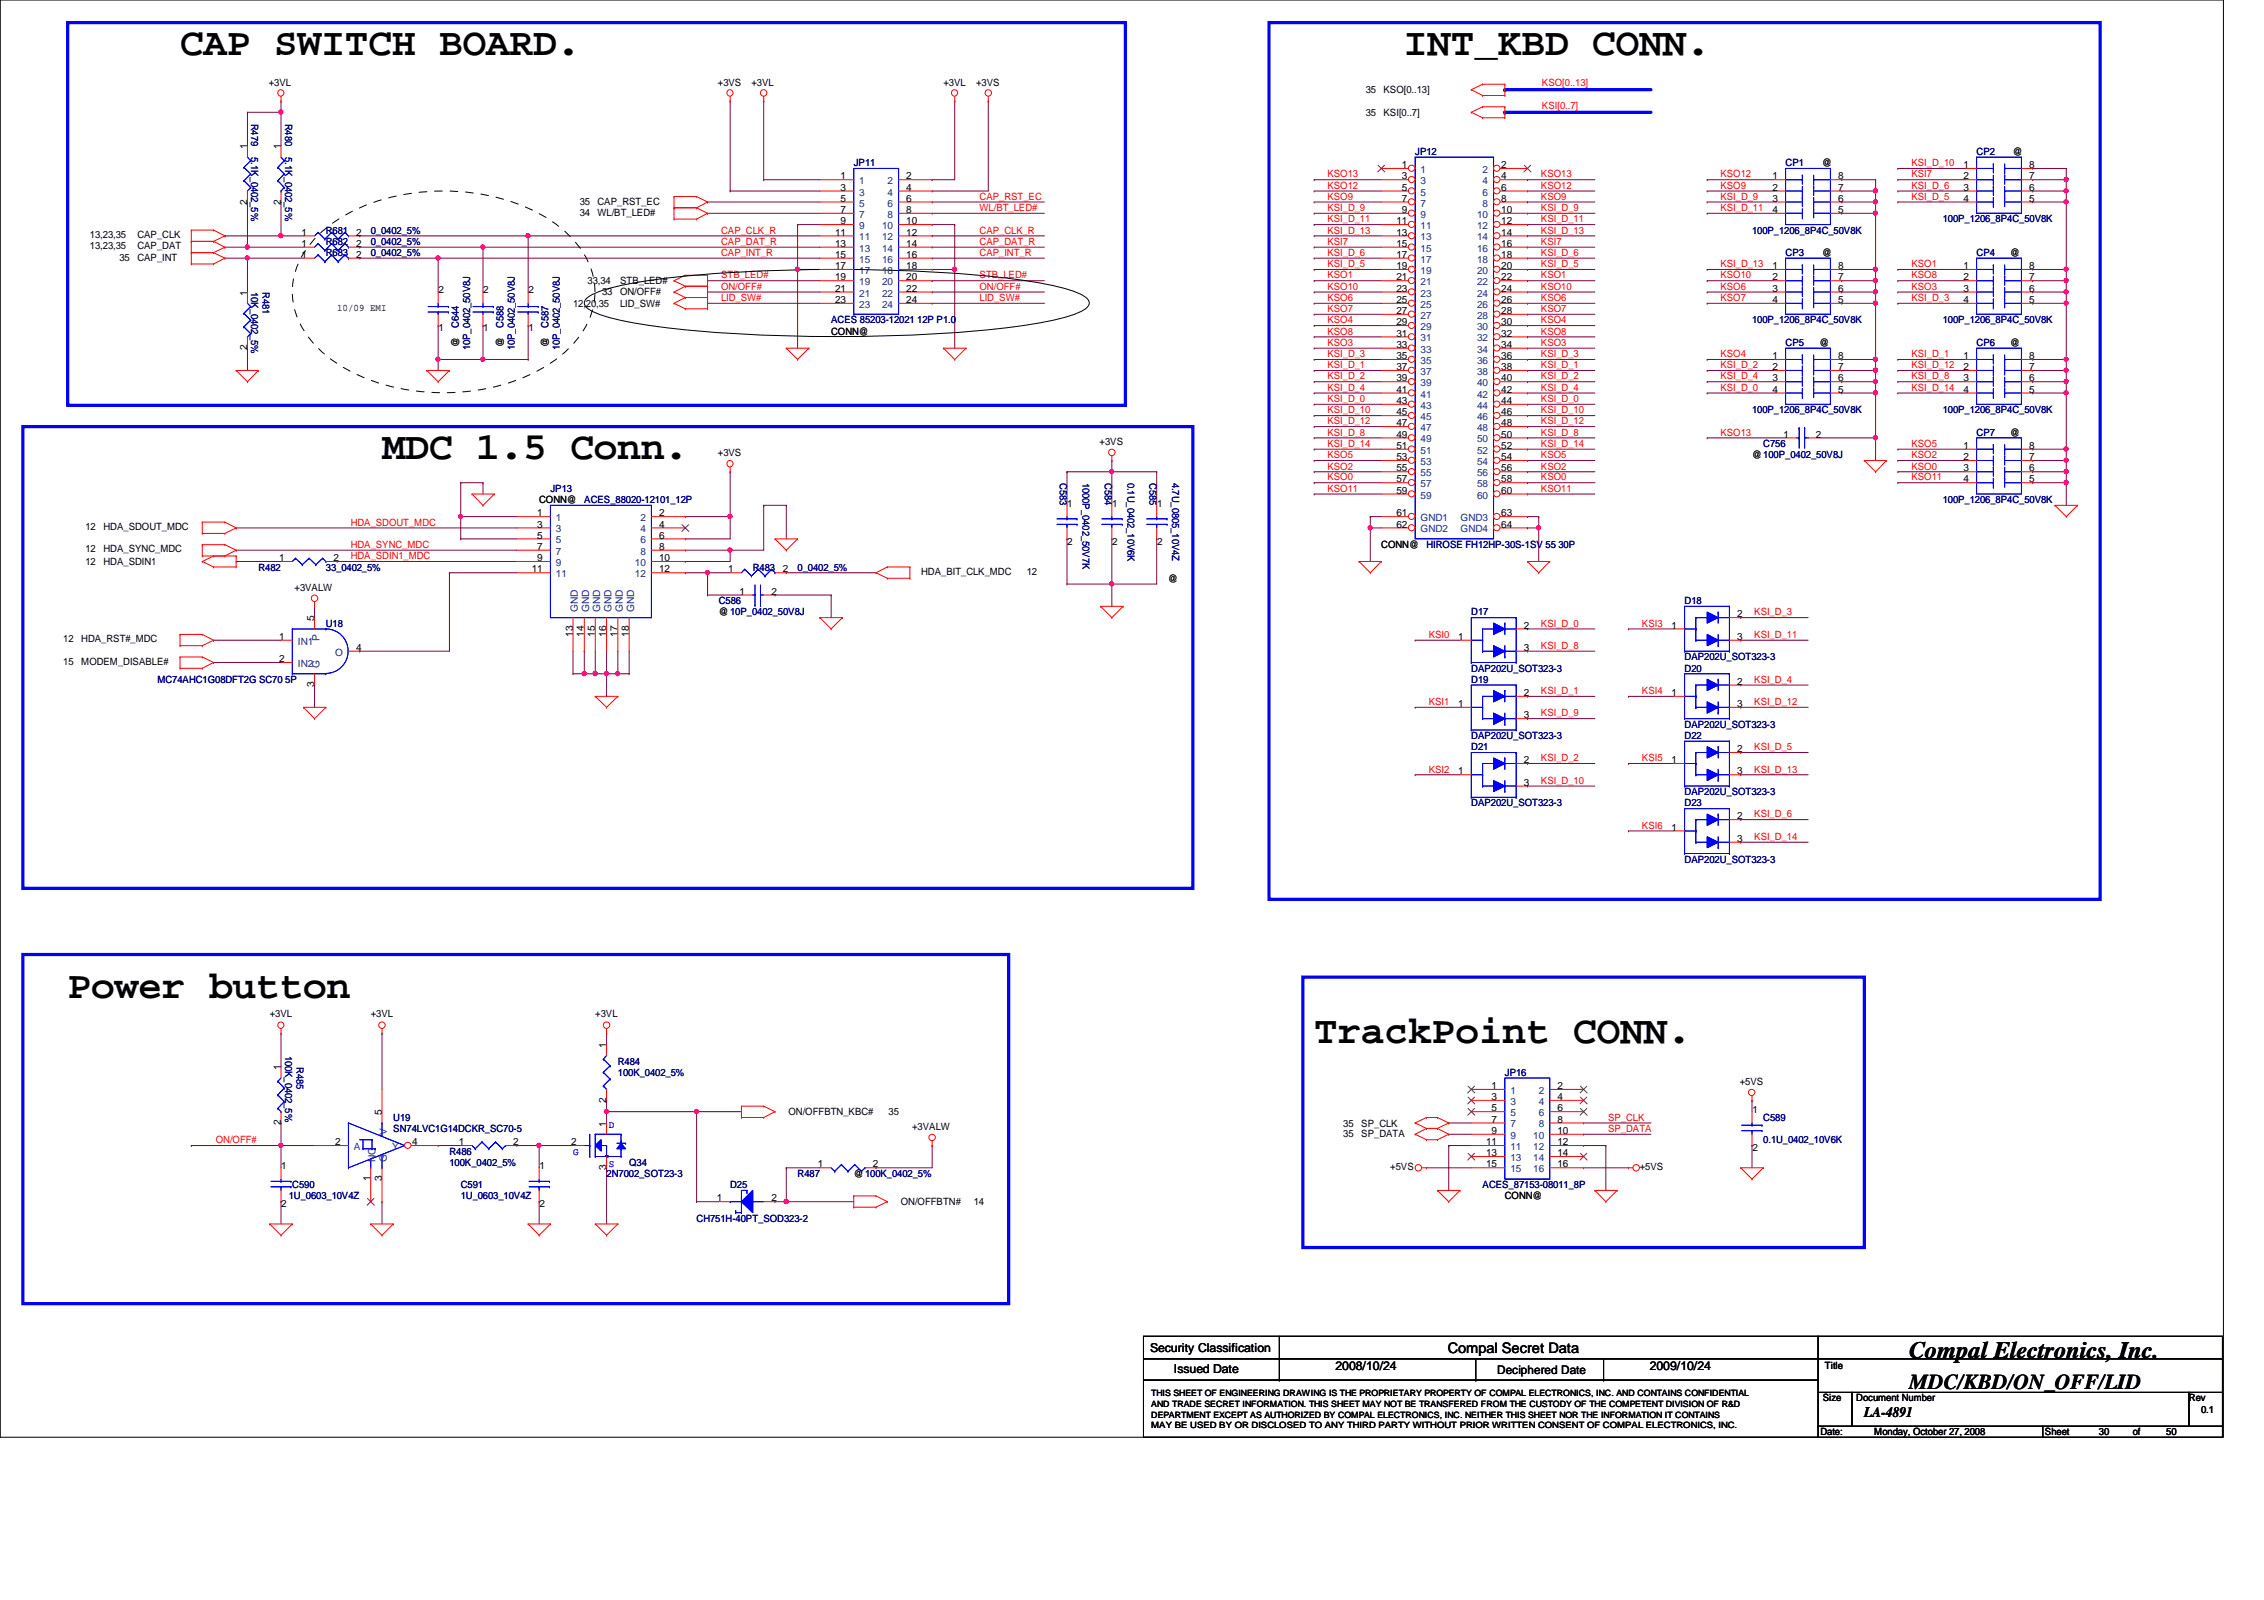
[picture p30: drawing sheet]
<svg xmlns="http://www.w3.org/2000/svg" width="297mm" height="210mm" viewBox="0 0 297 210" stroke-linecap="round" stroke-linejoin="round" font-family="sans-serif">
<defs><g id="words">
<g font-size="5.1">
<text x="23.6" y="7.2">CAP SWITCH BOARD.</text>
<text x="184.2" y="7.2">INT_KBD CONN.</text>
<text x="50.1" y="60.2">MDC 1.5 Conn.</text>
<text x="8.9" y="131">Power button</text>
<text x="172.4" y="136.9">TrackPoint CONN.</text>
</g>
<text font-size="3.1" x="250.5" y="178.1">Compal Electronics, Inc.</text>
<text font-size="2.8" x="250.5" y="182.2">MDC/KBD/ON_OFF/LID</text>
<g font-size="1.9">
<text x="189.9" y="177.5">Compal Secret Data</text>
<text x="244.6" y="185.9">LA-4891</text>
</g>
<g font-size="1.6">
<text x="150.9" y="177.3">Security Classification</text>
<text x="175.2" y="179.7">2008/10/24</text>
<text x="216.4" y="179.7">2009/10/24</text>
<text x="154" y="180.1">Issued Date</text>
<text x="196.4" y="180.3">Deciphered Date</text>
</g>
<g font-size="1.3">
<text x="35.3" y="11.2">+3VL</text>
<text x="94.2" y="11.2">+3VS</text>
<text x="98.6" y="11.2">+3VL</text>
<text x="123.8" y="11.2">+3VL</text>
<text x="128.1" y="11.2">+3VS</text>
<text x="179.2" y="12.2">35</text>
<text x="179.2" y="15.2">35</text>
<text x="181.5" y="12.2">KSO[0..13]</text>
<text x="181.5" y="15.2">KSI[0..7]</text>
<text x="32.4" y="19.6" transform="rotate(-90 32.4 19.6)">1</text>
<text x="36.8" y="19.6" transform="rotate(-90 36.8 19.6)">1</text>
<text x="110.3" y="23.5">1</text>
<text x="118.9" y="23.5">2</text>
<text x="183.9" y="22.1">1</text>
<text x="183.9" y="23.5">3</text>
<text x="197" y="22.1">2</text>
<text x="197" y="23.5">4</text>
<text x="232.5" y="23.5">1</text>
<text x="239.1" y="21.8">@</text>
<text x="241.2" y="23.5">8</text>
<text x="257.6" y="23.5">2</text>
<text x="257.6" y="22.1">1</text>
<text x="264.1" y="20.3">@</text>
<text x="266.2" y="23.5">7</text>
<text x="266.2" y="22.1">8</text>
<text x="32.4" y="26.8" transform="rotate(-90 32.4 26.8)">2</text>
<text x="36.8" y="26.8" transform="rotate(-90 36.8 26.8)">2</text>
<text x="76.1" y="26.8">35</text>
<text x="76.1" y="28.3">34</text>
<text x="78.4" y="26.8">CAP_RST_EC</text>
<text x="78.4" y="28.3">WL/BT_LED#</text>
<text x="110.3" y="25">3</text>
<text x="110.3" y="26.5">5</text>
<text x="110.3" y="27.9">7</text>
<text x="110.3" y="29.4">9</text>
<text x="118.9" y="25">4</text>
<text x="118.9" y="26.5">6</text>
<text x="118.9" y="27.9">8</text>
<text x="118.9" y="29.4">10</text>
<text x="183.2" y="29.4">11</text>
<text x="183.9" y="25">5</text>
<text x="183.9" y="26.5">7</text>
<text x="183.9" y="27.9">9</text>
<text x="197" y="25">6</text>
<text x="197" y="26.5">8</text>
<text x="197" y="27.9">10</text>
<text x="197" y="29.4">12</text>
<text x="232.5" y="25">2</text>
<text x="232.5" y="26.5">3</text>
<text x="232.5" y="27.9">4</text>
<text x="241.2" y="27.9">5</text>
<text x="241.2" y="26.5">6</text>
<text x="241.2" y="25">7</text>
<text x="257.6" y="25">3</text>
<text x="257.6" y="26.5">4</text>
<text x="266.2" y="26.5">5</text>
<text x="266.2" y="25">6</text>
<text x="11.8" y="31.2">13,23,35</text>
<text x="11.8" y="32.7">13,23,35</text>
<text x="15.7" y="34.2">35</text>
<text x="18" y="31.2">CAP_CLK</text>
<text x="18" y="32.7">CAP_DAT</text>
<text x="18" y="34.2">CAP_INT</text>
<text x="39.5" y="30.9">1</text>
<text x="39.5" y="33.8">1</text>
<text x="39.5" y="32.4">1</text>
<text x="46.7" y="30.9">2</text>
<text x="46.7" y="33.8">2</text>
<text x="46.7" y="32.4">2</text>
<text x="109.6" y="30.9">11</text>
<text x="109.6" y="32.4">13</text>
<text x="109.6" y="33.8">15</text>
<text x="109.6" y="35.3">17</text>
<text x="118.9" y="30.9">12</text>
<text x="118.9" y="32.4">14</text>
<text x="118.9" y="33.8">16</text>
<text x="118.9" y="35.3">18</text>
<text x="183.2" y="30.9">13</text>
<text x="183.2" y="32.4">15</text>
<text x="183.2" y="33.8">17</text>
<text x="183.2" y="35.3">19</text>
<text x="197" y="30.9">14</text>
<text x="197" y="32.4">16</text>
<text x="197" y="33.8">18</text>
<text x="197" y="35.3">20</text>
<text x="232.5" y="35.3">1</text>
<text x="239.1" y="33.6">@</text>
<text x="241.2" y="35.3">8</text>
<text x="257.6" y="35.3">1</text>
<text x="263.7" y="33.6">@</text>
<text x="266.2" y="35.3">8</text>
<text x="32.4" y="38.8" transform="rotate(-90 32.4 38.8)">1</text>
<text x="44.2" y="40.9">10/09 EMI</text>
<text x="57.5" y="38.5">2</text>
<text x="63.4" y="38.5">2</text>
<text x="69.3" y="38.5">2</text>
<text x="75.2" y="40.2">12,20,35</text>
<text x="77.1" y="37.3">33,34</text>
<text x="79" y="38.7">33</text>
<text x="81.4" y="37.3">STB_LED#</text>
<text x="81.4" y="38.7">ON/OFF#</text>
<text x="81.4" y="40.2">LID_SW#</text>
<text x="109.6" y="36.8">19</text>
<text x="109.6" y="38.3">21</text>
<text x="109.6" y="39.8">23</text>
<text x="118.9" y="36.8">20</text>
<text x="118.9" y="38.3">22</text>
<text x="118.9" y="39.8">24</text>
<text x="183.2" y="36.8">21</text>
<text x="183.2" y="38.3">23</text>
<text x="183.2" y="39.8">25</text>
<text x="183.2" y="41.2">27</text>
<text x="197" y="36.8">22</text>
<text x="197" y="38.3">24</text>
<text x="197" y="39.8">26</text>
<text x="197" y="41.2">28</text>
<text x="232.5" y="36.8">2</text>
<text x="232.5" y="38.3">3</text>
<text x="232.5" y="39.8">4</text>
<text x="241.2" y="39.8">5</text>
<text x="241.2" y="38.3">6</text>
<text x="241.2" y="36.8">7</text>
<text x="257.6" y="36.8">2</text>
<text x="257.6" y="38.3">3</text>
<text x="257.6" y="39.8">4</text>
<text x="266.2" y="39.8">5</text>
<text x="266.2" y="38.3">6</text>
<text x="266.2" y="36.8">7</text>
<text x="32.4" y="46" transform="rotate(-90 32.4 46)">2</text>
<text x="57.5" y="43.4">1</text>
<text x="60.2" y="45.5" transform="rotate(-90 60.2 45.5)">@</text>
<text x="63.4" y="43.4">1</text>
<text x="66.1" y="45.5" transform="rotate(-90 66.1 45.5)">@</text>
<text x="69.3" y="43.4">1</text>
<text x="72" y="45.5" transform="rotate(-90 72 45.5)">@</text>
<text x="109" y="43.9">CONN@</text>
<text x="183.2" y="42.7">29</text>
<text x="183.2" y="44.2">31</text>
<text x="183.2" y="45.6">33</text>
<text x="183.2" y="47.1">35</text>
<text x="197" y="42.7">30</text>
<text x="197" y="44.2">32</text>
<text x="197" y="45.6">34</text>
<text x="197" y="47.1">36</text>
<text x="232.5" y="47.1">1</text>
<text x="238.7" y="45.4">@</text>
<text x="241.2" y="47.1">8</text>
<text x="257.6" y="47.1">1</text>
<text x="263.7" y="45.4">@</text>
<text x="266.2" y="47.1">8</text>
<text x="183.2" y="48.6">37</text>
<text x="183.2" y="50">39</text>
<text x="183.2" y="51.5">41</text>
<text x="183.2" y="53">43</text>
<text x="197" y="48.6">38</text>
<text x="197" y="50">40</text>
<text x="197" y="51.5">42</text>
<text x="197" y="53">44</text>
<text x="232.5" y="48.6">2</text>
<text x="232.5" y="50">3</text>
<text x="232.5" y="51.5">4</text>
<text x="241.2" y="51.5">5</text>
<text x="241.2" y="50">6</text>
<text x="241.2" y="48.6">7</text>
<text x="257.6" y="48.6">2</text>
<text x="257.6" y="50">3</text>
<text x="257.6" y="51.5">4</text>
<text x="266.2" y="51.5">5</text>
<text x="266.2" y="50">6</text>
<text x="266.2" y="48.6">7</text>
<text x="94.2" y="59.8">+3VS</text>
<text x="144.3" y="58.3">+3VS</text>
<text x="183.2" y="54.5">45</text>
<text x="183.2" y="55.9">47</text>
<text x="183.2" y="57.4">49</text>
<text x="183.2" y="58.9">51</text>
<text x="197" y="54.5">46</text>
<text x="197" y="55.9">48</text>
<text x="197" y="57.4">50</text>
<text x="197" y="58.9">52</text>
<text x="234" y="57.4">1</text>
<text x="238.2" y="57.4">2</text>
<text x="257.6" y="58.9">1</text>
<text x="263.7" y="57.1">@</text>
<text x="266.2" y="58.9">8</text>
<text x="70.7" y="66">CONN@</text>
<text x="183.2" y="60.4">53</text>
<text x="183.2" y="61.8">55</text>
<text x="183.2" y="63.3">57</text>
<text x="183.2" y="64.8">59</text>
<text x="197" y="60.4">54</text>
<text x="197" y="61.8">56</text>
<text x="197" y="63.3">58</text>
<text x="197" y="64.8">60</text>
<text x="229.9" y="60.1">@100P_0402_50V8J</text>
<text x="257.6" y="60.4">2</text>
<text x="257.6" y="61.8">3</text>
<text x="257.6" y="63.3">4</text>
<text x="266.2" y="63.3">5</text>
<text x="266.2" y="61.8">6</text>
<text x="266.2" y="60.4">7</text>
<text x="11.2" y="69.6">12</text>
<text x="13.6" y="69.6">HDA_SDOUT_MDC</text>
<text x="70.5" y="67.7">1</text>
<text x="70.5" y="69.2">3</text>
<text x="70.5" y="70.7">5</text>
<text x="86.5" y="67.7">2</text>
<text x="86.5" y="69.2">4</text>
<text x="86.5" y="70.7">6</text>
<text x="140" y="66.5">1</text>
<text x="140" y="71.5">2</text>
<text x="145.9" y="66.5">1</text>
<text x="145.9" y="71.5">2</text>
<text x="151.8" y="66.5">1</text>
<text x="151.8" y="71.5">2</text>
<text x="181.2" y="71.9">CONN@</text>
<text x="183.2" y="69.2">62</text>
<text x="183.2" y="67.7">61</text>
<text x="197" y="67.7">63</text>
<text x="197" y="69.2">64</text>
<text x="11.2" y="72.5">12</text>
<text x="11.2" y="74.1">12</text>
<text x="13.6" y="72.5">HDA_SYNC_MDC</text>
<text x="13.6" y="74.1">HDA_SDIN1</text>
<text x="36.6" y="73.6">1</text>
<text x="38.6" y="77.5">+3VALW</text>
<text x="43.8" y="73.6">2</text>
<text x="69.8" y="75.1">11</text>
<text x="70.5" y="72.1">7</text>
<text x="70.5" y="73.6">9</text>
<text x="86.5" y="72.1">8</text>
<text x="86.5" y="73.6">10</text>
<text x="86.5" y="75.1">12</text>
<text x="95.5" y="75.1">1</text>
<text x="102.7" y="75.1">2</text>
<text x="120.9" y="75.4">HDA_BIT_CLK_MDC</text>
<text x="134.7" y="75.4">12</text>
<text x="153.2" y="76.3">@</text>
<text x="36.6" y="83.9">1</text>
<text x="41.2" y="81.5" transform="rotate(-90 41.2 81.5)">5</text>
<text x="75.1" y="83.6" transform="rotate(-90 75.1 83.6)">13</text>
<text x="76.6" y="83.6" transform="rotate(-90 76.6 83.6)">14</text>
<text x="78.1" y="83.6" transform="rotate(-90 78.1 83.6)">15</text>
<text x="79.5" y="83.6" transform="rotate(-90 79.5 83.6)">16</text>
<text x="81" y="83.6" transform="rotate(-90 81 83.6)">17</text>
<text x="82.5" y="83.6" transform="rotate(-90 82.5 83.6)">18</text>
<text x="94.3" y="80.7">@10P_0402_50V8J</text>
<text x="97" y="78">1</text>
<text x="101.2" y="78">2</text>
<text x="191.3" y="83.9">1</text>
<text x="199.9" y="82.5">2</text>
<text x="219.3" y="82.5">1</text>
<text x="227.9" y="81">2</text>
<text x="227.9" y="83.9">3</text>
<text x="8.3" y="87.2">15</text>
<text x="8.3" y="84.3">12</text>
<text x="10.7" y="87.2">MODEM_DISABLE#</text>
<text x="10.7" y="84.3">HDA_RST#_MDC</text>
<text x="36.6" y="86.9">2</text>
<text x="46.7" y="85.4">4</text>
<text x="199.9" y="85.4">3</text>
<text x="227.9" y="89.8">2</text>
<text x="41.2" y="90.2" transform="rotate(-90 41.2 90.2)">3</text>
<text x="191.3" y="92.8">1</text>
<text x="199.9" y="91.3">2</text>
<text x="199.9" y="94.2">3</text>
<text x="219.3" y="91.3">1</text>
<text x="227.9" y="92.8">3</text>
<text x="191.3" y="101.6">1</text>
<text x="199.9" y="100.1">2</text>
<text x="219.3" y="100.1">1</text>
<text x="227.9" y="98.7">2</text>
<text x="227.9" y="101.6">3</text>
<text x="199.9" y="103.1">3</text>
<text x="227.9" y="107.5">2</text>
<text x="219.3" y="109">1</text>
<text x="227.9" y="110.4">3</text>
<text x="35.4" y="133.5">+3VL</text>
<text x="48.6" y="133.5">+3VL</text>
<text x="78.1" y="133.5">+3VL</text>
<text x="79.5" y="137.5" transform="rotate(-90 79.5 137.5)">1</text>
<text x="36.8" y="140.4" transform="rotate(-90 36.8 140.4)">1</text>
<text x="195.7" y="142.9">1</text>
<text x="204.3" y="142.9">2</text>
<text x="228.3" y="142.3">+5VS</text>
<text x="36.8" y="147.6" transform="rotate(-90 36.8 147.6)">2</text>
<text x="50.1" y="146.3" transform="rotate(-90 50.1 146.3)">5</text>
<text x="79.5" y="147.8" transform="rotate(-90 79.5 147.8)">1</text>
<text x="79.5" y="144.7" transform="rotate(-90 79.5 144.7)">2</text>
<text x="103.5" y="146.3">ON/OFFBTN_KBC#</text>
<text x="116.6" y="146.3">35</text>
<text x="119.7" y="148.2">+3VALW</text>
<text x="176.2" y="147.8">35</text>
<text x="176.2" y="149.2">35</text>
<text x="178.6" y="147.8">SP_CLK</text>
<text x="178.6" y="149.2">SP_DATA</text>
<text x="195.7" y="144.3">3</text>
<text x="195.7" y="145.8">5</text>
<text x="195.7" y="147.3">7</text>
<text x="195.7" y="148.8">9</text>
<text x="204.3" y="144.3">4</text>
<text x="204.3" y="145.8">6</text>
<text x="204.3" y="147.3">8</text>
<text x="204.3" y="148.8">10</text>
<text x="229.9" y="146">1</text>
<text x="36.9" y="153.4">1</text>
<text x="44" y="150.2">2</text>
<text x="48.6" y="155" transform="rotate(-90 48.6 155)">1</text>
<text x="50.1" y="155" transform="rotate(-90 50.1 155)">3</text>
<text x="54.1" y="150.2">4</text>
<text x="60.2" y="150.2">1</text>
<text x="67.3" y="150.2">2</text>
<text x="70.8" y="153.4">1</text>
<text x="74.9" y="150.2">2</text>
<text x="79.5" y="153.5" transform="rotate(-90 79.5 153.5)">3</text>
<text x="107.3" y="153.2">1</text>
<text x="112" y="154.4">@100K_0402_5%</text>
<text x="114.5" y="153.2">2</text>
<text x="182.4" y="153.5">+5VS</text>
<text x="195" y="150.2">11</text>
<text x="195" y="151.7">13</text>
<text x="195" y="153.2">15</text>
<text x="204.3" y="150.2">12</text>
<text x="204.3" y="151.7">14</text>
<text x="204.3" y="153.2">16</text>
<text x="215.1" y="153.5">+5VS</text>
<text x="229.9" y="151">2</text>
<text x="36.9" y="158.4">2</text>
<text x="70.8" y="158.4">2</text>
<text x="94.1" y="157.6">1</text>
<text x="101.2" y="157.6">2</text>
<text x="118.2" y="158.1">ON/OFFBTN#</text>
<text x="127.8" y="158.1">14</text>
<text x="197.4" y="157.4">CONN@</text>
<text x="239.4" y="179.6">Title</text>
<text x="239.1" y="183.9">Size</text>
<text x="243.5" y="183.9">Document Number</text>
<text x="287.2" y="183.9">Rev</text>
<text x="288.8" y="185.3">0.1</text>
<text x="238.8" y="188.3">Date:</text>
<text x="245.9" y="188.3">Monday, October 27, 2008</text>
<text x="268.3" y="188.3">Sheet</text>
<text x="275.4" y="188.3">30</text>
<text x="279.8" y="188.3">of</text>
<text x="284.2" y="188.3">50</text>
</g>
<g font-size="1.3" fill="#f00">
<text x="202.3" y="11.3">KSO[0..13]</text>
<text x="202.3" y="14.3">KSI[0..7]</text>
<text x="174.2" y="23.3">KSO13</text>
<text x="202.2" y="23.3">KSO13</text>
<text x="225.7" y="23.3">KSO12</text>
<text x="250.8" y="23.3">KSI7</text>
<text x="250.8" y="21.8">KSI_D_10</text>
<text x="128.5" y="27.7">WL/BT_LED#</text>
<text x="128.5" y="26.2">CAP_RST_EC</text>
<text x="174.2" y="29.2">KSI_D_11</text>
<text x="174.2" y="26.2">KSO9</text>
<text x="174.2" y="24.8">KSO12</text>
<text x="174.2" y="27.7">KSI_D_9</text>
<text x="202.2" y="24.8">KSO12</text>
<text x="202.2" y="29.2">KSI_D_11</text>
<text x="202.2" y="26.2">KSO9</text>
<text x="202.2" y="27.7">KSI_D_9</text>
<text x="225.7" y="27.7">KSI_D_11</text>
<text x="225.7" y="24.8">KSO9</text>
<text x="225.7" y="26.2">KSI_D_9</text>
<text x="250.8" y="24.8">KSI_D_6</text>
<text x="250.8" y="26.2">KSI_D_5</text>
<text x="94.6" y="30.6">CAP_CLK_R</text>
<text x="94.6" y="32.1">CAP_DAT_R</text>
<text x="94.6" y="33.6">CAP_INT_R</text>
<text x="128.5" y="30.6">CAP_CLK_R</text>
<text x="128.5" y="33.6">CAP_INT_R</text>
<text x="128.5" y="32.1">CAP_DAT_R</text>
<text x="174.2" y="33.6">KSI_D_6</text>
<text x="174.2" y="35.1">KSI_D_5</text>
<text x="174.2" y="30.6">KSI_D_13</text>
<text x="174.2" y="32.1">KSI7</text>
<text x="202.2" y="33.6">KSI_D_6</text>
<text x="202.2" y="35.1">KSI_D_5</text>
<text x="202.2" y="30.6">KSI_D_13</text>
<text x="202.2" y="32.1">KSI7</text>
<text x="225.7" y="35.1">KSI_D_13</text>
<text x="250.8" y="35.1">KSO1</text>
<text x="94.6" y="36.5">STB_LED#</text>
<text x="94.6" y="38">ON/OFF#</text>
<text x="94.6" y="39.5">LID_SW#</text>
<text x="128.5" y="36.5">STB_LED#</text>
<text x="128.5" y="38">ON/OFF#</text>
<text x="128.5" y="39.5">LID_SW#</text>
<text x="174.2" y="39.5">KSO6</text>
<text x="174.2" y="40.9">KSO7</text>
<text x="174.2" y="36.5">KSO1</text>
<text x="174.2" y="38">KSO10</text>
<text x="202.2" y="39.5">KSO6</text>
<text x="202.2" y="40.9">KSO7</text>
<text x="202.2" y="36.5">KSO1</text>
<text x="202.2" y="38">KSO10</text>
<text x="225.7" y="38">KSO6</text>
<text x="225.7" y="39.5">KSO7</text>
<text x="225.7" y="36.5">KSO10</text>
<text x="250.8" y="36.5">KSO8</text>
<text x="250.8" y="38">KSO3</text>
<text x="250.8" y="39.5">KSI_D_3</text>
<text x="174.2" y="43.9">KSO8</text>
<text x="174.2" y="45.4">KSO3</text>
<text x="174.2" y="46.9">KSI_D_3</text>
<text x="174.2" y="42.4">KSO4</text>
<text x="202.2" y="43.9">KSO8</text>
<text x="202.2" y="45.4">KSO3</text>
<text x="202.2" y="46.9">KSI_D_3</text>
<text x="202.2" y="42.4">KSO4</text>
<text x="225.7" y="46.9">KSO4</text>
<text x="250.8" y="46.9">KSI_D_1</text>
<text x="174.2" y="52.7">KSI_D_0</text>
<text x="174.2" y="48.3">KSI_D_1</text>
<text x="174.2" y="49.8">KSI_D_2</text>
<text x="174.2" y="51.3">KSI_D_4</text>
<text x="202.2" y="52.7">KSI_D_0</text>
<text x="202.2" y="48.3">KSI_D_1</text>
<text x="202.2" y="49.8">KSI_D_2</text>
<text x="202.2" y="51.3">KSI_D_4</text>
<text x="225.7" y="51.3">KSI_D_0</text>
<text x="225.7" y="48.3">KSI_D_2</text>
<text x="225.7" y="49.8">KSI_D_4</text>
<text x="250.8" y="51.3">KSI_D_14</text>
<text x="250.8" y="48.3">KSI_D_12</text>
<text x="250.8" y="49.8">KSI_D_8</text>
<text x="174.2" y="58.6">KSI_D_14</text>
<text x="174.2" y="54.2">KSI_D_10</text>
<text x="174.2" y="55.7">KSI_D_12</text>
<text x="174.2" y="57.1">KSI_D_8</text>
<text x="202.2" y="58.6">KSI_D_14</text>
<text x="202.2" y="54.2">KSI_D_10</text>
<text x="202.2" y="55.7">KSI_D_12</text>
<text x="202.2" y="57.1">KSI_D_8</text>
<text x="225.7" y="57.1">KSO13</text>
<text x="250.8" y="58.6">KSO5</text>
<text x="174.2" y="63">KSO0</text>
<text x="174.2" y="64.5">KSO11</text>
<text x="174.2" y="60.1">KSO5</text>
<text x="174.2" y="61.6">KSO2</text>
<text x="202.2" y="63">KSO0</text>
<text x="202.2" y="64.5">KSO11</text>
<text x="202.2" y="60.1">KSO5</text>
<text x="202.2" y="61.6">KSO2</text>
<text x="250.8" y="61.6">KSO0</text>
<text x="250.8" y="63">KSO11</text>
<text x="250.8" y="60.1">KSO2</text>
<text x="46" y="71.9">HDA_SYNC_MDC</text>
<text x="46" y="69">HDA_SDOUT_MDC</text>
<text x="46" y="73.4">HDA_SDIN1_MDC</text>
<text x="187.4" y="83.7">KSI0</text>
<text x="202.2" y="82.2">KSI_D_0</text>
<text x="215.4" y="82.2">KSI3</text>
<text x="230.2" y="83.7">KSI_D_11</text>
<text x="230.2" y="80.7">KSI_D_3</text>
<text x="202.2" y="85.1">KSI_D_8</text>
<text x="230.2" y="89.6">KSI_D_4</text>
<text x="187.4" y="92.5">KSI1</text>
<text x="202.2" y="94">KSI_D_9</text>
<text x="202.2" y="91.1">KSI_D_1</text>
<text x="215.4" y="91.1">KSI4</text>
<text x="230.2" y="92.5">KSI_D_12</text>
<text x="187.4" y="101.3">KSI2</text>
<text x="202.2" y="99.9">KSI_D_2</text>
<text x="215.4" y="99.9">KSI5</text>
<text x="230.2" y="98.4">KSI_D_5</text>
<text x="230.2" y="101.3">KSI_D_13</text>
<text x="202.2" y="102.8">KSI_D_10</text>
<text x="230.2" y="107.2">KSI_D_6</text>
<text x="215.4" y="108.7">KSI6</text>
<text x="230.2" y="110.2">KSI_D_14</text>
<text x="28.3" y="150">ON/OFF#</text>
<text x="211" y="147">SP_CLK</text>
<text x="211" y="148.5">SP_DATA</text>
</g>
<g font-size="1.3" fill="#000080">
<text x="33" y="16.2" transform="rotate(90 33 16.2)">R479</text>
<text x="37.4" y="16.2" transform="rotate(90 37.4 16.2)">R480</text>
<text x="33" y="20.6" transform="rotate(90 33 20.6)">5.1K_0402_5%</text>
<text x="37.4" y="20.6" transform="rotate(90 37.4 20.6)">5.1K_0402_5%</text>
<text x="112" y="21.8">JP11</text>
<text x="185.7" y="20.3">JP12</text>
<text x="234.3" y="21.8">CP1</text>
<text x="259.3" y="20.3">CP2</text>
<text x="254.9" y="29.2">100P_1206_8P4C_50V8K</text>
<text x="42.8" y="30.6">R681</text>
<text x="42.8" y="33.6">R683</text>
<text x="42.8" y="32.1">R682</text>
<text x="48.6" y="30.6">0_0402_5%</text>
<text x="48.6" y="33.6">0_0402_5%</text>
<text x="48.6" y="32.1">0_0402_5%</text>
<text x="229.9" y="30.6">100P_1206_8P4C_50V8K</text>
<text x="234.3" y="33.6">CP3</text>
<text x="259.3" y="33.6">CP4</text>
<text x="33" y="38.3" transform="rotate(90 33 38.3)">10K_0402_5%</text>
<text x="34.5" y="38.3" transform="rotate(90 34.5 38.3)">R481</text>
<text x="60.2" y="43" transform="rotate(-90 60.2 43)">C644</text>
<text x="61.7" y="46" transform="rotate(-90 61.7 46)">10P_0402_50V8J</text>
<text x="66.1" y="43" transform="rotate(-90 66.1 43)">C588</text>
<text x="67.6" y="46" transform="rotate(-90 67.6 46)">10P_0402_50V8J</text>
<text x="72" y="43" transform="rotate(-90 72 43)">C587</text>
<text x="73.4" y="46" transform="rotate(-90 73.4 46)">10P_0402_50V8J</text>
<text x="109" y="42.4">ACES 85203-12021 12P P1.0</text>
<text x="229.9" y="42.4">100P_1206_8P4C_50V8K</text>
<text x="234.3" y="45.4">CP5</text>
<text x="254.9" y="42.4">100P_1206_8P4C_50V8K</text>
<text x="259.3" y="45.4">CP6</text>
<text x="229.9" y="54.2">100P_1206_8P4C_50V8K</text>
<text x="231.3" y="58.6">C756</text>
<text x="254.9" y="54.2">100P_1206_8P4C_50V8K</text>
<text x="259.3" y="57.1">CP7</text>
<text x="72.2" y="64.5">JP13</text>
<text x="76.7" y="66">ACES_88020-12101_12P</text>
<text x="139.1" y="63.3" transform="rotate(90 139.1 63.3)">C583</text>
<text x="142" y="63.3" transform="rotate(90 142 63.3)">1000P_0402_50V7K</text>
<text x="144.9" y="63.3" transform="rotate(90 144.9 63.3)">C584</text>
<text x="147.9" y="63.3" transform="rotate(90 147.9 63.3)">0.1U_0402_10V6K</text>
<text x="150.8" y="63.3" transform="rotate(90 150.8 63.3)">C585</text>
<text x="153.8" y="63.3" transform="rotate(90 153.8 63.3)">4.7U_0805_10V4Z</text>
<text x="254.9" y="66">100P_1206_8P4C_50V8K</text>
<text x="187.2" y="71.9">HIROSE FH12HP-30S-1SV 55 30P</text>
<text x="33.9" y="74.8">R482</text>
<text x="42.8" y="74.8">33_0402_5%</text>
<text x="98.8" y="74.8">R483</text>
<text x="104.6" y="74.8">0_0402_5%</text>
<text x="42.8" y="82.2">U18</text>
<text x="94.3" y="79.2">C586</text>
<text x="193" y="80.7">D17</text>
<text x="221" y="79.2">D18</text>
<text x="20.7" y="89.6">MC74AHC1G08DFT2G SC70 5P</text>
<text x="193" y="88.1">DAP202U_SOT323-3</text>
<text x="193" y="89.6">D19</text>
<text x="221" y="86.6">DAP202U_SOT323-3</text>
<text x="221" y="88.1">D20</text>
<text x="221" y="95.5">DAP202U_SOT323-3</text>
<text x="193" y="96.9">DAP202U_SOT323-3</text>
<text x="193" y="98.4">D21</text>
<text x="221" y="96.9">D22</text>
<text x="193" y="105.8">DAP202U_SOT323-3</text>
<text x="221" y="104.3">DAP202U_SOT323-3</text>
<text x="221" y="105.8">D23</text>
<text x="221" y="113.2">DAP202U_SOT323-3</text>
<text x="37.4" y="138.5" transform="rotate(90 37.4 138.5)">100K_0402_5%</text>
<text x="38.9" y="140" transform="rotate(90 38.9 140)">R485</text>
<text x="81.1" y="139.7">R484</text>
<text x="81.1" y="141.1">100K_0402_5%</text>
<text x="197.4" y="141.1">JP16</text>
<text x="51.6" y="147">U19</text>
<text x="51.6" y="148.5">SN74LVC1G14DCKR_SC70-5</text>
<text x="231.3" y="147">C589</text>
<text x="231.3" y="150">0.1U_0402_10V6K</text>
<text x="38.4" y="155.9">C590</text>
<text x="59" y="151.5">R486</text>
<text x="59" y="152.9">100K_0402_5%</text>
<text x="60.4" y="155.9">C591</text>
<text x="79.6" y="154.4">2N7002_SOT23-3</text>
<text x="82.5" y="152.9">Q34</text>
<text x="95.8" y="155.9">D25</text>
<text x="104.6" y="154.4">R487</text>
<text x="194.5" y="155.9">ACES_87153-08011_8P</text>
<text x="37.9" y="157.4">1U_0603_10V4Z</text>
<text x="60.4" y="157.4">1U_0603_10V4Z</text>
<text x="91.4" y="160.3">CH751H-40PT_SOD323-2</text>
</g>
<g font-size="1.3" fill="#004080">
<text x="186.4" y="22.7">1</text>
<text x="194.5" y="22.7">2</text>
<text x="112.7" y="24.2">1</text>
<text x="112.7" y="25.7">3</text>
<text x="112.7" y="27.1">5</text>
<text x="112.7" y="28.6">7</text>
<text x="116.5" y="24.2">2</text>
<text x="116.5" y="25.7">4</text>
<text x="116.5" y="27.1">6</text>
<text x="116.5" y="28.6">8</text>
<text x="186.4" y="24.2">3</text>
<text x="186.4" y="25.7">5</text>
<text x="186.4" y="27.1">7</text>
<text x="186.4" y="28.6">9</text>
<text x="193.8" y="28.6">10</text>
<text x="194.5" y="24.2">4</text>
<text x="194.5" y="25.7">6</text>
<text x="194.5" y="27.1">8</text>
<text x="112.7" y="30.1">9</text>
<text x="112.7" y="31.5">11</text>
<text x="112.7" y="33">13</text>
<text x="112.7" y="34.5">15</text>
<text x="112.7" y="35.9">17</text>
<text x="115.7" y="30.1">10</text>
<text x="115.7" y="31.5">12</text>
<text x="115.7" y="33">14</text>
<text x="115.7" y="34.5">16</text>
<text x="115.7" y="35.9">18</text>
<text x="186.4" y="30.1">11</text>
<text x="186.4" y="31.5">13</text>
<text x="186.4" y="33">15</text>
<text x="186.4" y="34.5">17</text>
<text x="186.4" y="35.9">19</text>
<text x="193.8" y="30.1">12</text>
<text x="193.8" y="31.5">14</text>
<text x="193.8" y="33">16</text>
<text x="193.8" y="34.5">18</text>
<text x="193.8" y="35.9">20</text>
<text x="112.7" y="37.4">19</text>
<text x="112.7" y="38.9">21</text>
<text x="112.7" y="40.4">23</text>
<text x="115.7" y="37.4">20</text>
<text x="115.7" y="38.9">22</text>
<text x="115.7" y="40.4">24</text>
<text x="186.4" y="37.4">21</text>
<text x="186.4" y="38.9">23</text>
<text x="186.4" y="40.4">25</text>
<text x="186.4" y="41.8">27</text>
<text x="193.8" y="37.4">22</text>
<text x="193.8" y="38.9">24</text>
<text x="193.8" y="40.4">26</text>
<text x="193.8" y="41.8">28</text>
<text x="186.4" y="43.3">29</text>
<text x="186.4" y="44.8">31</text>
<text x="186.4" y="46.3">33</text>
<text x="186.4" y="47.8">35</text>
<text x="193.8" y="43.3">30</text>
<text x="193.8" y="44.8">32</text>
<text x="193.8" y="46.3">34</text>
<text x="193.8" y="47.8">36</text>
<text x="186.4" y="49.2">37</text>
<text x="186.4" y="50.7">39</text>
<text x="186.4" y="52.2">41</text>
<text x="186.4" y="53.6">43</text>
<text x="193.8" y="49.2">38</text>
<text x="193.8" y="50.7">40</text>
<text x="193.8" y="52.2">42</text>
<text x="193.8" y="53.6">44</text>
<text x="186.4" y="55.1">45</text>
<text x="186.4" y="56.6">47</text>
<text x="186.4" y="58">49</text>
<text x="186.4" y="59.5">51</text>
<text x="193.8" y="55.1">46</text>
<text x="193.8" y="56.6">48</text>
<text x="193.8" y="58">50</text>
<text x="193.8" y="59.5">52</text>
<text x="186.4" y="61">53</text>
<text x="186.4" y="62.5">55</text>
<text x="186.4" y="63.9">57</text>
<text x="186.4" y="65.4">59</text>
<text x="193.8" y="61">54</text>
<text x="193.8" y="62.5">56</text>
<text x="193.8" y="63.9">58</text>
<text x="193.8" y="65.4">60</text>
<text x="72.9" y="68.4">1</text>
<text x="72.9" y="69.8">3</text>
<text x="72.9" y="71.3">5</text>
<text x="84" y="68.4">2</text>
<text x="84" y="69.8">4</text>
<text x="84" y="71.3">6</text>
<text x="186.4" y="69.8">GND2</text>
<text x="186.4" y="68.4">GND1</text>
<text x="191.6" y="68.4">GND3</text>
<text x="191.6" y="69.8">GND4</text>
<text x="72.9" y="72.8">7</text>
<text x="72.9" y="74.3">9</text>
<text x="72.9" y="75.7">11</text>
<text x="83.3" y="74.3">10</text>
<text x="83.3" y="75.7">12</text>
<text x="84" y="72.8">8</text>
<text x="75.8" y="80.3" transform="rotate(-90 75.8 80.3)">GND</text>
<text x="77.3" y="80.3" transform="rotate(-90 77.3 80.3)">GND</text>
<text x="78.7" y="80.3" transform="rotate(-90 78.7 80.3)">GND</text>
<text x="80.2" y="80.3" transform="rotate(-90 80.2 80.3)">GND</text>
<text x="81.7" y="80.3" transform="rotate(-90 81.7 80.3)">GND</text>
<text x="83.2" y="80.3" transform="rotate(-90 83.2 80.3)">GND</text>
<text x="39.1" y="84.6">IN1</text>
<text x="39.1" y="87.5">IN2</text>
<text x="41.9" y="87.7" transform="rotate(-90 41.9 87.7)">G</text>
<text x="41.9" y="84.1" transform="rotate(-90 41.9 84.1)">P</text>
<text x="44" y="86">O</text>
<text x="198.2" y="143.5">1</text>
<text x="201.9" y="143.5">2</text>
<text x="50.8" y="148.9" transform="rotate(-90 50.8 148.9)">V</text>
<text x="198.2" y="144.9">3</text>
<text x="198.2" y="146.4">5</text>
<text x="198.2" y="147.9">7</text>
<text x="198.2" y="149.4">9</text>
<text x="201.2" y="149.4">10</text>
<text x="201.9" y="144.9">4</text>
<text x="201.9" y="146.4">6</text>
<text x="201.9" y="147.9">8</text>
<text x="46.4" y="150.9">A</text>
<text x="49.3" y="152.5" transform="rotate(-90 49.3 152.5)">NC</text>
<text x="50.8" y="152.5" transform="rotate(-90 50.8 152.5)">G</text>
<text x="51.5" y="150.9">Y</text>
<text x="198.2" y="150.9">11</text>
<text x="198.2" y="152.3">13</text>
<text x="198.2" y="153.8">15</text>
<text x="201.2" y="150.9">12</text>
<text x="201.2" y="152.3">14</text>
<text x="201.2" y="153.8">16</text>
</g>
<g font-size="1.3" fill="#00f">
<text x="79.9" y="148">D</text>
<text x="75.2" y="151.5">G</text>
<text x="79.9" y="153.1">S</text>
</g>
<g font-size="1.1">
<text x="151" y="186">DEPARTMENT EXCEPT AS AUTHORIZED BY COMPAL ELECTRONICS, INC. NEITHER THIS SHEET NOR THE INFORMATION IT CONTAINS</text>
<text x="151" y="183.2">THIS SHEET OF ENGINEERING DRAWING IS THE PROPRIETARY PROPERTY OF COMPAL ELECTRONICS, INC. AND CONTAINS CONFIDENTIAL</text>
<text x="151" y="184.6">AND TRADE SECRET INFORMATION. THIS SHEET MAY NOT BE TRANSFERED FROM THE CUSTODY OF THE COMPETENT DIVISION OF R&amp;D</text>
<text x="151" y="187.4">MAY BE USED BY OR DISCLOSED TO ANY THIRD PARTY WITHOUT PRIOR WRITTEN CONSENT OF COMPAL ELECTRONICS, INC.</text>
</g>
</g></defs>
<path d="M0 0h291.7v188.6h-291.7z" fill="none" stroke="#000" stroke-width=".13"/>
<g fill="none" stroke="#800040" stroke-width=".13">
<path d="M31 73.7h.1M31 73.7h5.9M36.9 135.6h.1M36.9 135.6v4.4M50.1 135.6h.1M50.1 135.6v7.3M50.1 157.6h.1M50.1 157.6v3M70.7 157.6h.1M70.7 150.3h.1M70.7 150.3v2.9M70.7 157.6v3"/>
<path d="M70.7 150.3h4.5M229.9 144.4h.1M229.9 150.3h.1M229.9 144.4v1.4M229.9 150.3v2.9"/>
</g>
<circle cx="70.7" cy="150.3" r=".29" fill="#f0f"/>
<circle cx="70.7" cy="150.3" r=".29" fill="none" stroke="#f0f" stroke-width=".13"/>
<path d="M103.2 157.6h.1M103.2 157.6h8.8" fill="none" stroke="#800040" stroke-width=".13"/>
<circle cx="103.1" cy="157.6" r=".29" fill="#f0f"/>
<circle cx="103.1" cy="157.6" r=".29" fill="none" stroke="#f0f" stroke-width=".13"/>
<path d="M79.6 135.6h.1M79.6 135.6v1.4M36.9 157.6h.1M36.9 157.6v3M79.6 153.2h.1M79.6 145.8h.1M79.6 145.8v1.5M79.6 153.2v7.4M79.6 145.8h11.8" fill="none" stroke="#800040" stroke-width=".13"/>
<circle cx="91.4" cy="145.8" r=".29" fill="#f0f"/>
<circle cx="91.4" cy="145.8" r=".29" fill="none" stroke="#f0f" stroke-width=".13"/>
<circle cx="79.6" cy="145.8" r=".29" fill="#f0f"/>
<circle cx="79.6" cy="145.8" r=".29" fill="none" stroke="#f0f" stroke-width=".13"/>
<g fill="none" stroke="#800040" stroke-width=".13">
<path d="M31 72.2h.1M31 72.2h36.8M60.4 63.3h.1M60.4 70.7h.1M60.4 67.8h.1M60.4 63.3v4.5M60.4 70.7h7.4M60.4 67.8h7.4M89.9 73.7h.1M89.9 70.7h.1M89.9 73.7h5.9M89.9 70.7h5.9"/>
<path d="M92.8 78.1h.1M92.8 78.1h4.5M100.2 66.3h.1M100.2 66.3v5.9M101.7 78.1h.1M101.7 78.1h7.3M140 70.7h.1M140 70.7v5.9M145.9 70.7h.1M145.9 70.7v5.9M151.8 70.7h.1M151.8 70.7v5.9"/>
<path d="M57.5 150.3h.1M57.5 150.3h2.9M67.8 150.3h.1M67.8 150.3h2.9M79.6 144.4h.1M79.6 144.4v1.4M91.4 145.8h.1M91.4 157.6h.1M91.4 157.6h2.9M91.4 145.8v11.8M91.4 145.8h5.9M101.7 157.6h.1"/>
<path d="M103.2 153.2h.1M103.2 153.2v4.4h-1.5M103.2 153.2h4.4M114.9 153.2h.1M122.3 150.3h.1M122.3 150.3v2.9h-7.4"/>
</g>
<circle cx="60.4" cy="67.7" r=".29" fill="#f0f"/>
<circle cx="60.4" cy="67.7" r=".29" fill="none" stroke="#f0f" stroke-width=".13"/>
<path d="M31 69.3h.1M31 69.3h36.8M95.8 72.2h.1M95.8 72.2v1.5M95.8 72.2h4.4M109 78.1h.1M109 78.1v2.9M145.9 61.9h.1M145.9 61.9h5.9" fill="none" stroke="#800040" stroke-width=".13"/>
<circle cx="95.8" cy="72.2" r=".29" fill="#f0f"/>
<circle cx="95.8" cy="72.2" r=".29" fill="none" stroke="#f0f" stroke-width=".13"/>
<path d="M59 75.1h.1M59 75.1h8.8M92.8 75.1h.1M92.8 75.1h3M103.2 75.1h.1M103.2 75.1h11.7M145.9 76.6h.1M145.9 76.6h5.9" fill="none" stroke="#800040" stroke-width=".13"/>
<circle cx="92.8" cy="75.1" r=".29" fill="#f0f"/>
<circle cx="92.8" cy="75.1" r=".29" fill="none" stroke="#f0f" stroke-width=".13"/>
<path d="M60.4 63.3h.1M60.4 63.3h3M89.9 72.2h.1M89.9 72.2h5.9M100.2 66.3h.1M100.2 66.3h3M103.2 66.3h.1M103.2 66.3v4.4M140 76.6h.1M140 76.6h5.9M145.9 76.6h.1M145.9 76.6v2.9" fill="none" stroke="#800040" stroke-width=".13"/>
<circle cx="145.8" cy="76.6" r=".29" fill="#f0f"/>
<circle cx="145.8" cy="76.6" r=".29" fill="none" stroke="#f0f" stroke-width=".13"/>
<g fill="none" stroke="#800040" stroke-width=".13">
<path d="M44.2 73.7h.1M44.2 73.7h23.6M60.4 67.8h.1M60.4 67.8v2.9M63.4 63.3h.1M63.4 63.3v1.5M95.8 67.8h.1M95.8 67.8v2.9M140 61.9h.1M140 61.9v4.4M145.9 60.4h.1M145.9 60.4v1.5"/>
<path d="M151.8 61.9h.1M151.8 61.9v4.4"/>
</g>
<circle cx="95.8" cy="67.7" r=".29" fill="#f0f"/>
<circle cx="95.8" cy="67.7" r=".29" fill="none" stroke="#f0f" stroke-width=".13"/>
<path d="M145.9 61.9h.1M145.9 61.9v4.4" fill="none" stroke="#800040" stroke-width=".13"/>
<circle cx="145.8" cy="61.9" r=".29" fill="#f0f"/>
<circle cx="145.8" cy="61.9" r=".29" fill="none" stroke="#f0f" stroke-width=".13"/>
<path d="M89.9 67.8h.1M95.8 61.9h.1M95.8 61.9v5.9h-5.9M140 61.9h.1M140 61.9h5.9" fill="none" stroke="#800040" stroke-width=".13"/>
<path d="M197.4 14.7h19.2" fill="none" stroke="#00f" stroke-width=".42"/>
<circle cx="197.4" cy="14.7" r=".21" fill="#00f"/>
<path d="M197.4 11.8h19.2" fill="none" stroke="#00f" stroke-width=".42"/>
<circle cx="197.4" cy="11.8" r=".21" fill="#00f"/>
<g fill="none" stroke="#800040" stroke-width=".13">
<path d="M32.5 14.7h.1M32.5 14.7h4.4M36.9 14.7h.1M36.9 14.7v4.4M29.5 30.9h.1M29.5 33.9h.1M29.5 33.9h3M32.5 33.9h.1M32.5 33.9v4.4M36.9 26.5h.1M36.9 26.5v4.4h-7.4M185.7 84h.1"/>
<path d="M185.7 92.8h.1M185.7 84h5.9M185.7 92.8h5.9M200.4 82.5h.1M200.4 85.4h.1M200.4 94.3h.1M200.4 91.4h.1M200.4 82.5h8.8M200.4 91.4h8.8M200.4 85.4h8.8M200.4 94.3h8.8M213.7 82.5h.1"/>
<path d="M213.7 91.4h.1M213.7 82.5h5.8M213.7 91.4h5.8M228.4 98.7h.1M228.4 84h.1M228.4 81h.1M228.4 92.8h.1M228.4 89.9h.1M228.4 84h8.8M228.4 92.8h8.8M228.4 98.7h8.8M228.4 81h8.8"/>
<path d="M228.4 89.9h8.8M185.7 101.6h.1M185.7 101.6h5.9M200.4 100.2h.1M200.4 103.1h.1M200.4 100.2h8.8M200.4 103.1h8.8M213.7 100.2h.1M213.7 109h.1M213.7 100.2h5.8M213.7 109h5.8M228.4 101.6h.1"/>
<path d="M228.4 110.5h.1M228.4 107.5h.1M228.4 101.6h8.8M228.4 110.5h8.8M228.4 107.5h8.8"/>
</g>
<circle cx="32.4" cy="33.8" r=".29" fill="#f0f"/>
<circle cx="32.4" cy="33.8" r=".29" fill="none" stroke="#f0f" stroke-width=".13"/>
<path d="M32.5 14.7h.1M32.5 14.7v4.4M36.9 13.3h.1M36.9 13.3v1.4M29.5 32.4h.1M32.5 26.5h.1M32.5 26.5v5.9h-3M92.8 28h.1M92.8 28h14.8M32.5 45.7h.1M32.5 45.7v2.9" fill="none" stroke="#800040" stroke-width=".13"/>
<circle cx="36.8" cy="14.7" r=".29" fill="#f0f"/>
<circle cx="36.8" cy="14.7" r=".29" fill="none" stroke="#f0f" stroke-width=".13"/>
<path d="M104.6 35.3h.1M104.6 35.3h3" fill="none" stroke="#800040" stroke-width=".13"/>
<circle cx="104.6" cy="35.3" r=".29" fill="#f0f"/>
<circle cx="104.6" cy="35.3" r=".29" fill="none" stroke="#f0f" stroke-width=".13"/>
<g fill="none" stroke="#800040" stroke-width=".13">
<path d="M95.8 13.3h.1M95.8 13.3v11.8M100.2 13.3h.1M100.2 13.3v10.3M92.8 36.8h.1M92.8 26.5h.1M92.8 36.8h14.8M92.8 26.5h14.8M95.8 25.1h.1M95.8 25.1h11.8M100.2 23.6h.1M100.2 23.6h7.4"/>
<path d="M104.6 29.5h.1M104.6 29.5h3M104.6 29.5v5.8M36.9 147.3h.1M36.9 150.3h.1M36.9 147.3v5.9"/>
</g>
<circle cx="36.8" cy="150.3" r=".29" fill="#f0f"/>
<circle cx="36.8" cy="150.3" r=".29" fill="none" stroke="#f0f" stroke-width=".13"/>
<g fill="none" stroke="#800040" stroke-width=".13">
<path d="M104.6 35.3h.1M104.6 35.3v10.4M122.3 36.8h.1M122.3 36.8h14.7M125.3 35.3h.1M125.3 35.3v10.4M41.3 79.5h.1M41.3 79.5v1.5M59 75.1h.1M59 75.1v10.3h-11.8M89.9 75.1h.1M89.9 75.1h2.9"/>
<path d="M92.8 75.1h.1M92.8 75.1v3M28 84h.1M28 86.9h.1M28 84h8.9M28 86.9h8.9M41.3 89.9h.1M41.3 89.9v2.9M47.2 85.4h.1M25.1 150.3h.1M25.1 150.3h16.2M36.9 150.3h.1"/>
<path d="M187.2 153.2h.1M187.2 153.2h5.8M190.1 147.3h.1M190.1 148.8h.1M190.1 150.3h.1M190.1 150.3h2.9M190.1 147.3h2.9M190.1 148.8h2.9M190.1 150.3v5.9"/>
</g>
<circle cx="125.2" cy="35.3" r=".29" fill="#f0f"/>
<circle cx="125.2" cy="35.3" r=".29" fill="none" stroke="#f0f" stroke-width=".13"/>
<g fill="none" stroke="#800040" stroke-width=".13">
<path d="M125.3 13.3h.1M125.3 13.3v10.3h-3M129.7 13.3h.1M129.7 13.3v11.8h-7.4M36.9 30.9h.1M36.9 30.9h2.9M92.8 38.3h.1M92.8 39.8h.1M92.8 38.3h14.8M92.8 39.8h14.8M122.3 35.3h.1M122.3 29.5h.1"/>
<path d="M122.3 30.9h.1M122.3 33.9h.1M122.3 32.4h.1M122.3 28h.1M122.3 26.5h.1M122.3 23.6h.1M122.3 25.1h.1M122.3 38.3h.1M122.3 39.8h.1M122.3 29.5h3M122.3 30.9h14.7M122.3 33.9h14.7"/>
<path d="M122.3 32.4h14.7M122.3 28h14.7M122.3 26.5h14.7M122.3 38.3h14.7M122.3 39.8h14.7M125.3 29.5h.1M125.3 29.5v5.8h-3"/>
</g>
<circle cx="36.8" cy="30.9" r=".29" fill="#f0f"/>
<circle cx="36.8" cy="30.9" r=".29" fill="none" stroke="#f0f" stroke-width=".13"/>
<path d="M32.5 32.4h.1M32.5 32.4h7.3" fill="none" stroke="#800040" stroke-width=".13"/>
<circle cx="32.4" cy="32.4" r=".29" fill="#f0f"/>
<circle cx="32.4" cy="32.4" r=".29" fill="none" stroke="#f0f" stroke-width=".13"/>
<path d="M32.5 33.9h.1M32.5 33.9h7.3M69.3 30.9h.1M69.3 30.9h38.3" fill="none" stroke="#800040" stroke-width=".13"/>
<circle cx="69.3" cy="30.9" r=".29" fill="#f0f"/>
<circle cx="69.3" cy="30.9" r=".29" fill="none" stroke="#f0f" stroke-width=".13"/>
<path d="M63.4 32.4h.1M63.4 32.4h44.2" fill="none" stroke="#800040" stroke-width=".13"/>
<circle cx="63.3" cy="32.4" r=".29" fill="#f0f"/>
<circle cx="63.3" cy="32.4" r=".29" fill="none" stroke="#f0f" stroke-width=".13"/>
<path d="M57.5 33.9h.1M57.5 33.9h50.1" fill="none" stroke="#800040" stroke-width=".13"/>
<circle cx="57.5" cy="33.8" r=".29" fill="#f0f"/>
<circle cx="57.5" cy="33.8" r=".29" fill="none" stroke="#f0f" stroke-width=".13"/>
<path d="M57.5 47.2h.1M57.5 47.2v1.4" fill="none" stroke="#800040" stroke-width=".13"/>
<circle cx="57.5" cy="47.1" r=".29" fill="#f0f"/>
<circle cx="57.5" cy="47.1" r=".29" fill="none" stroke="#f0f" stroke-width=".13"/>
<path d="M57.5 47.2h.1M57.5 42.7h.1M57.5 42.7v4.5M63.4 42.7h.1M63.4 42.7v4.5h-5.9M69.3 42.7h.1M69.3 42.7v4.5" fill="none" stroke="#800040" stroke-width=".13"/>
<circle cx="63.3" cy="47.1" r=".29" fill="#f0f"/>
<circle cx="63.3" cy="47.1" r=".29" fill="none" stroke="#f0f" stroke-width=".13"/>
<g fill="none" stroke="#800040" stroke-width=".13">
<path d="M47.2 33.9h.1M47.2 32.4h.1M47.2 30.9h.1M47.2 33.9h10.3M47.2 32.4h16.2M47.2 30.9h22.1M57.5 33.9h.1M57.5 33.9v4.4M63.4 32.4h.1M63.4 32.4v5.9M69.3 30.9h.1M69.3 30.9v7.4"/>
<path d="M224 28h.1M224 25.1h.1M224 26.5h.1M224 28h8.8M224 25.1h8.8M224 26.5h8.8M63.4 47.2h5.9M69.3 47.2h.1M172.4 53h.1M172.4 53h8.8M179.8 69.3h.1M179.8 69.3h1.4"/>
<path d="M179.8 69.3v4.4M207.8 147.3h.1M207.8 148.8h.1M207.8 153.2h.1M207.8 150.3h.1M207.8 147.3h8.8M207.8 148.8h8.8M207.8 153.2h5.9M207.8 150.3h2.9M210.7 150.3h.1M210.7 150.3v5.9"/>
</g>
<circle cx="179.8" cy="69.2" r=".29" fill="#f0f"/>
<circle cx="179.8" cy="69.2" r=".29" fill="none" stroke="#f0f" stroke-width=".13"/>
<g fill="none" stroke="#800040" stroke-width=".13">
<path d="M172.4 33.9h.1M172.4 29.5h.1M172.4 23.6h.1M172.4 26.5h.1M172.4 39.8h.1M172.4 35.3h.1M172.4 30.9h.1M172.4 25.1h.1M172.4 36.8h.1M172.4 33.9h8.8M172.4 25.1h8.8M172.4 26.5h8.8"/>
<path d="M172.4 23.6h8.8M172.4 29.5h8.8M172.4 39.8h8.8M172.4 35.3h8.8M172.4 30.9h8.8M172.4 36.8h8.8M200.4 23.6h.1M200.4 25.1h.1M200.4 33.9h.1M200.4 29.5h.1M200.4 26.5h.1M200.4 39.8h.1"/>
<path d="M200.4 35.3h.1M200.4 30.9h.1M200.4 36.8h.1M200.4 32.4h.1M200.4 28h.1M200.4 38.3h.1M200.4 33.9h8.8M200.4 25.1h8.8M200.4 26.5h8.8M200.4 23.6h8.8M200.4 29.5h8.8M200.4 39.8h8.8"/>
<path d="M200.4 35.3h8.8M200.4 30.9h8.8M200.4 36.8h8.8M200.4 32.4h8.8M200.4 28h8.8M200.4 38.3h8.8M224 23.6h.1M224 38.3h.1M224 39.8h.1M224 36.8h.1M224 35.3h.1M224 23.6h8.8"/>
<path d="M224 39.8h8.8M224 35.3h8.8M224 36.8h8.8M224 38.3h8.8M249 25.1h.1M249 26.5h.1M249 23.6h.1M249 22.1h.1M249 36.8h.1M249 38.3h.1M249 39.8h.1M249 25.1h8.8"/>
<path d="M249 26.5h8.8M249 23.6h8.8M249 39.8h8.8M249 36.8h8.8M249 38.3h8.8M249 22.1h8.8M172.4 48.6h.1M172.4 44.2h.1M172.4 58.9h.1M172.4 54.5h.1M172.4 50.1h.1M172.4 45.7h.1"/>
<path d="M172.4 41.2h.1M172.4 56h.1M172.4 51.6h.1M172.4 48.6h8.8M172.4 44.2h8.8M172.4 58.9h8.8M172.4 54.5h8.8M172.4 50.1h8.8M172.4 45.7h8.8M172.4 41.2h8.8M172.4 56h8.8M172.4 51.6h8.8"/>
<path d="M200.4 53h.1M200.4 48.6h.1M200.4 44.2h.1M200.4 58.9h.1M200.4 54.5h.1M200.4 50.1h.1M200.4 45.7h.1M200.4 41.2h.1M200.4 56h.1M200.4 51.6h.1M200.4 47.2h.1M200.4 42.7h.1"/>
<path d="M200.4 57.4h.1M200.4 47.2h8.8M200.4 48.6h8.8M200.4 44.2h8.8M200.4 58.9h8.8M200.4 54.5h8.8M200.4 53h8.8M200.4 50.1h8.8M200.4 45.7h8.8M200.4 41.2h8.8M200.4 56h8.8M200.4 51.6h8.8"/>
<path d="M200.4 42.7h8.8M200.4 57.4h8.8M224 47.2h.1M224 47.2h8.8M249 47.2h.1M249 58.9h.1M249 47.2h8.8M249 58.9h8.8M172.4 63.3h.1M172.4 64.8h.1M172.4 60.4h.1M172.4 63.3h8.8"/>
<path d="M172.4 60.4h8.8M172.4 64.8h8.8M179.8 67.8h.1M179.8 67.8h1.4M179.8 67.8v1.5M200.4 63.3h.1M200.4 64.8h.1M200.4 60.4h.1M200.4 61.9h.1M200.4 69.3h.1M200.4 63.3h8.8M200.4 61.9h8.8"/>
<path d="M200.4 60.4h8.8M200.4 64.8h8.8M200.4 69.3h1.5M201.9 69.3h.1M201.9 69.3v4.4M249 61.9h.1M249 63.3h.1M249 60.4h.1M249 63.3h8.8M249 61.9h8.8M249 60.4h8.8"/>
</g>
<circle cx="201.9" cy="69.2" r=".29" fill="#f0f"/>
<circle cx="201.9" cy="69.2" r=".29" fill="none" stroke="#f0f" stroke-width=".13"/>
<g fill="none" stroke="#800040" stroke-width=".13">
<path d="M172.4 32.4h.1M172.4 32.4h8.8M172.4 47.2h.1M172.4 47.2h8.8M224 51.6h.1M224 48.6h.1M224 50.1h.1M224 51.6h8.8M224 48.6h8.8M224 50.1h8.8M238.7 57.4h7.4M246.1 57.4h.1"/>
<path d="M246.1 51.6h.1M246.1 51.6v5.8M200.4 67.8h.1M200.4 67.8h1.5M201.9 67.8h.1M201.9 67.8v1.5"/>
</g>
<circle cx="246" cy="51.5" r=".29" fill="#f0f"/>
<circle cx="246" cy="51.5" r=".29" fill="none" stroke="#f0f" stroke-width=".13"/>
<path d="M246.1 25.1h.1M246.1 25.1v1.4M249 35.3h.1M249 35.3h8.8M172.4 61.9h.1M172.4 61.9h8.8" fill="none" stroke="#800040" stroke-width=".13"/>
<circle cx="246" cy="25" r=".29" fill="#f0f"/>
<circle cx="246" cy="25" r=".29" fill="none" stroke="#f0f" stroke-width=".13"/>
<path d="M271.1 38.3h.1M271.1 38.3v1.5" fill="none" stroke="#800040" stroke-width=".13"/>
<circle cx="271.1" cy="38.3" r=".29" fill="#f0f"/>
<circle cx="271.1" cy="38.3" r=".29" fill="none" stroke="#f0f" stroke-width=".13"/>
<path d="M271.1 63.3h.1M271.1 63.3v3" fill="none" stroke="#800040" stroke-width=".13"/>
<circle cx="271.1" cy="63.3" r=".29" fill="#f0f"/>
<circle cx="271.1" cy="63.3" r=".29" fill="none" stroke="#f0f" stroke-width=".13"/>
<path d="M246.1 38.3h.1M246.1 38.3v1.5" fill="none" stroke="#800040" stroke-width=".13"/>
<circle cx="246" cy="38.3" r=".29" fill="#f0f"/>
<circle cx="246" cy="38.3" r=".29" fill="none" stroke="#f0f" stroke-width=".13"/>
<path d="M271.1 22.1h.1M271.1 22.1v1.5M246.1 50.1h.1M246.1 50.1v1.5" fill="none" stroke="#800040" stroke-width=".13"/>
<circle cx="246" cy="50.1" r=".29" fill="#f0f"/>
<circle cx="246" cy="50.1" r=".29" fill="none" stroke="#f0f" stroke-width=".13"/>
<path d="M271.1 26.5h.1M271.1 26.5v8.8" fill="none" stroke="#800040" stroke-width=".13"/>
<circle cx="271.1" cy="26.5" r=".29" fill="#f0f"/>
<circle cx="271.1" cy="26.5" r=".29" fill="none" stroke="#f0f" stroke-width=".13"/>
<path d="M246.1 35.3h.1M246.1 35.3v1.5" fill="none" stroke="#800040" stroke-width=".13"/>
<circle cx="246" cy="35.3" r=".29" fill="#f0f"/>
<circle cx="246" cy="35.3" r=".29" fill="none" stroke="#f0f" stroke-width=".13"/>
<path d="M271.1 35.3h.1M271.1 25.1h.1M271.1 25.1v1.4M271.1 35.3v1.5M241.6 51.6h.1M241.6 51.6h4.5" fill="none" stroke="#800040" stroke-width=".13"/>
<circle cx="271.1" cy="25" r=".29" fill="#f0f"/>
<circle cx="271.1" cy="25" r=".29" fill="none" stroke="#f0f" stroke-width=".13"/>
<path d="M241.6 28h.1M241.6 35.3h.1M241.6 28h4.5M241.6 35.3h4.5M246.1 39.8h.1M246.1 39.8v7.4M271.1 23.6h.1M271.1 23.6v1.5" fill="none" stroke="#800040" stroke-width=".13"/>
<circle cx="246" cy="39.8" r=".29" fill="#f0f"/>
<circle cx="246" cy="39.8" r=".29" fill="none" stroke="#f0f" stroke-width=".13"/>
<path d="M241.6 26.5h.1M241.6 38.3h.1M241.6 26.5h4.5M246.1 23.6h.1M246.1 36.8h.1M246.1 36.8v1.5h-4.5M246.1 23.6v1.5M266.7 36.8h.1M266.7 36.8h4.4" fill="none" stroke="#800040" stroke-width=".13"/>
<circle cx="246" cy="36.8" r=".29" fill="#f0f"/>
<circle cx="246" cy="36.8" r=".29" fill="none" stroke="#f0f" stroke-width=".13"/>
<path d="M266.7 26.5h.1M266.7 35.3h.1M266.7 26.5h4.4M266.7 35.3h4.4M241.6 50.1h.1M241.6 50.1h4.5" fill="none" stroke="#800040" stroke-width=".13"/>
<circle cx="271.1" cy="35.3" r=".29" fill="#f0f"/>
<circle cx="271.1" cy="35.3" r=".29" fill="none" stroke="#f0f" stroke-width=".13"/>
<path d="M246.1 57.4h.1M246.1 57.4v3" fill="none" stroke="#800040" stroke-width=".13"/>
<circle cx="246" cy="57.4" r=".29" fill="#f0f"/>
<circle cx="246" cy="57.4" r=".29" fill="none" stroke="#f0f" stroke-width=".13"/>
<path d="M246.1 47.2h.1M246.1 47.2v1.4" fill="none" stroke="#800040" stroke-width=".13"/>
<circle cx="246" cy="48.6" r=".29" fill="#f0f"/>
<circle cx="246" cy="48.6" r=".29" fill="none" stroke="#f0f" stroke-width=".13"/>
<circle cx="246" cy="47.1" r=".29" fill="#f0f"/>
<circle cx="246" cy="47.1" r=".29" fill="none" stroke="#f0f" stroke-width=".13"/>
<path d="M271.1 36.8h.1M271.1 36.8v1.5" fill="none" stroke="#800040" stroke-width=".13"/>
<circle cx="271.1" cy="36.8" r=".29" fill="#f0f"/>
<circle cx="271.1" cy="36.8" r=".29" fill="none" stroke="#f0f" stroke-width=".13"/>
<path d="M266.7 23.6h.1M266.7 23.6h4.4" fill="none" stroke="#800040" stroke-width=".13"/>
<circle cx="271.1" cy="23.6" r=".29" fill="#f0f"/>
<circle cx="271.1" cy="23.6" r=".29" fill="none" stroke="#f0f" stroke-width=".13"/>
<path d="M246.1 28h.1M246.1 28v7.3" fill="none" stroke="#800040" stroke-width=".13"/>
<circle cx="246" cy="28" r=".29" fill="#f0f"/>
<circle cx="246" cy="28" r=".29" fill="none" stroke="#f0f" stroke-width=".13"/>
<g fill="none" stroke="#800040" stroke-width=".13">
<path d="M241.6 36.8h.1M241.6 39.8h.1M241.6 25.1h.1M241.6 23.6h.1M241.6 36.8h4.5M241.6 39.8h4.5M241.6 25.1h4.5M241.6 23.6h4.5M266.7 38.3h.1M266.7 25.1h.1M266.7 22.1h.1M266.7 38.3h4.4"/>
<path d="M266.7 25.1h4.4M266.7 22.1h4.4M246.1 48.6h.1M246.1 48.6v1.5"/>
</g>
<circle cx="246" cy="48.6" r=".29" fill="#f0f"/>
<circle cx="246" cy="48.6" r=".29" fill="none" stroke="#f0f" stroke-width=".13"/>
<path d="M246.1 26.5h.1M246.1 26.5v1.5M266.7 39.8h.1M266.7 39.8h4.4M241.6 47.2h.1M241.6 47.2h4.5" fill="none" stroke="#800040" stroke-width=".13"/>
<circle cx="246" cy="26.5" r=".29" fill="#f0f"/>
<circle cx="246" cy="26.5" r=".29" fill="none" stroke="#f0f" stroke-width=".13"/>
<g fill="none" stroke="#800040" stroke-width=".13">
<path d="M241.6 48.6h.1M241.6 48.6h4.5M266.7 58.9h.1M266.7 48.6h.1M266.7 50.1h.1M266.7 47.2h.1M266.7 51.6h.1M266.7 48.6h4.4M266.7 58.9h4.4M266.7 47.2h4.4M266.7 51.6h4.4M271.1 48.6h.1"/>
<path d="M271.1 48.6v1.5h-4.4M266.7 60.4h.1M266.7 63.3h.1M266.7 61.9h.1M266.7 60.4h4.4M266.7 63.3h4.4M266.7 61.9h4.4"/>
</g>
<circle cx="271.1" cy="48.6" r=".29" fill="#f0f"/>
<circle cx="271.1" cy="48.6" r=".29" fill="none" stroke="#f0f" stroke-width=".13"/>
<path d="M271.1 58.9h.1M271.1 58.9v1.5" fill="none" stroke="#800040" stroke-width=".13"/>
<circle cx="271.1" cy="58.9" r=".29" fill="#f0f"/>
<circle cx="271.1" cy="58.9" r=".29" fill="none" stroke="#f0f" stroke-width=".13"/>
<path d="M271.1 39.8h.1M271.1 39.8v7.4" fill="none" stroke="#800040" stroke-width=".13"/>
<circle cx="271.1" cy="39.8" r=".29" fill="#f0f"/>
<circle cx="271.1" cy="39.8" r=".29" fill="none" stroke="#f0f" stroke-width=".13"/>
<path d="M271.1 50.1h.1M271.1 50.1v1.5" fill="none" stroke="#800040" stroke-width=".13"/>
<circle cx="271.1" cy="50.1" r=".29" fill="#f0f"/>
<circle cx="271.1" cy="50.1" r=".29" fill="none" stroke="#f0f" stroke-width=".13"/>
<path d="M271.1 60.4h.1M271.1 60.4v1.5" fill="none" stroke="#800040" stroke-width=".13"/>
<circle cx="271.1" cy="60.4" r=".29" fill="#f0f"/>
<circle cx="271.1" cy="60.4" r=".29" fill="none" stroke="#f0f" stroke-width=".13"/>
<path d="M271.1 47.2h.1M271.1 47.2v1.4" fill="none" stroke="#800040" stroke-width=".13"/>
<circle cx="271.1" cy="47.1" r=".29" fill="#f0f"/>
<circle cx="271.1" cy="47.1" r=".29" fill="none" stroke="#f0f" stroke-width=".13"/>
<path d="M271.1 51.6h.1M271.1 51.6v7.3" fill="none" stroke="#800040" stroke-width=".13"/>
<circle cx="271.1" cy="51.5" r=".29" fill="#f0f"/>
<circle cx="271.1" cy="51.5" r=".29" fill="none" stroke="#f0f" stroke-width=".13"/>
<path d="M271.1 61.9h.1M271.1 61.9v1.4" fill="none" stroke="#800040" stroke-width=".13"/>
<circle cx="271.1" cy="61.9" r=".29" fill="#f0f"/>
<circle cx="271.1" cy="61.9" r=".29" fill="none" stroke="#f0f" stroke-width=".13"/>
<g fill="none" stroke="#800040" stroke-width=".13">
<path d="M172.4 28h.1M172.4 38.3h.1M172.4 28h8.8M172.4 38.3h8.8M172.4 42.7h.1M172.4 57.4h.1M172.4 42.7h8.8M172.4 57.4h8.8M224 57.4h.1M224 57.4h10.3M249 51.6h.1M249 48.6h.1"/>
<path d="M249 50.1h.1M249 51.6h8.8M249 48.6h8.8M249 50.1h8.8M75.2 88.4h.1M75.2 85.4v3M75.2 88.4h1.5M76.7 88.4h.1"/>
</g>
<circle cx="76.6" cy="88.4" r=".29" fill="#f0f"/>
<circle cx="76.6" cy="88.4" r=".29" fill="none" stroke="#f0f" stroke-width=".13"/>
<path d="M76.7 85.4h.1M76.7 88.4h.1M76.7 85.4v3M76.7 88.4h2.9M78.1 88.4h.1M78.1 85.4v3M79.6 88.4h.1M79.6 85.4v3M81.1 88.4h.1M81.1 88.4h1.4M82.5 88.4h.1M82.5 85.4v3" fill="none" stroke="#800040" stroke-width=".13"/>
<circle cx="78.1" cy="88.4" r=".29" fill="#f0f"/>
<circle cx="78.1" cy="88.4" r=".29" fill="none" stroke="#f0f" stroke-width=".13"/>
<path d="M81.1 88.4h.1M81.1 85.4v3" fill="none" stroke="#800040" stroke-width=".13"/>
<circle cx="81" cy="88.4" r=".29" fill="#f0f"/>
<circle cx="81" cy="88.4" r=".29" fill="none" stroke="#f0f" stroke-width=".13"/>
<path d="M79.6 88.4h.1M79.6 88.4h1.5" fill="none" stroke="#800040" stroke-width=".13"/>
<circle cx="79.6" cy="88.4" r=".29" fill="#f0f"/>
<circle cx="79.6" cy="88.4" r=".29" fill="none" stroke="#f0f" stroke-width=".13"/>
<path d="M79.6 88.4h.1M79.6 88.4v3" fill="none" stroke="#800040" stroke-width=".13"/>
<g fill="none" stroke="#f00" stroke-width=".13">
<path d="M36.9 13.3h.1M36.9 12.7v.6M95.8 13.3h.1M95.8 12.7v.6M100.2 13.3h.1M100.2 12.7v.6M125.3 13.3h.1M125.3 12.7v.6M129.7 13.3h.1M129.7 12.7v.6M193 11.8h.1M193 14.7h.1"/>
<path d="M193 11.8l1.5 .7M193 14.7l1.5 .8M194.5 11h.1M194.5 12.5h.1M194.5 14h.1M194.5 15.5h.1M194.5 11l-1.5 .8M194.5 11h2.9M194.5 12.5h2.9M194.5 14l-1.5 .7M194.5 14h2.9M194.5 15.5h2.9"/>
<path d="M197.4 11h.1M197.4 12.5h.1M197.4 14h.1M197.4 15.5h.1M197.4 11v1.5M197.4 14v1.5M25.1 31.7h.1M25.1 30.2h.1M25.1 33.1h.1M25.1 34.6h.1M25.1 30.2h2.9M25.1 31.7h2.9"/>
<path d="M25.1 30.2v4.4M25.1 33.1h2.9M25.1 34.6h2.9M28 30.2h.1M28 31.7h.1M28 33.1h.1M28 34.6h.1M28 30.2l1.5 .7M28 31.7l1.5 .7M28 33.1l1.5 .8M29.5 30.9h.1M29.5 32.4h.1"/>
<path d="M29.5 33.9h.1M29.5 30.9l-1.5 .8M29.5 32.4l-1.5 .7M29.5 33.9l-1.5 .7M88.4 27.3h.1M88.4 25.8h.1M88.4 36.8h.1M88.4 28.7h.1M88.4 38.3h.1M88.4 39.8h.1M88.4 25.8h3M88.4 27.3h3"/>
<path d="M88.4 25.8v2.9M88.4 36.8l1.5 .7M88.4 28.7h3M88.4 38.3l1.5 .7M88.4 39.8l1.5 .7M89.9 36.1h.1M89.9 37.5h.1M89.9 39h.1M89.9 36.1l-1.5 .7M89.9 36.1h2.9M89.9 37.5h2.9M89.9 37.5l-1.5 .8"/>
<path d="M89.9 39h2.9M89.9 39l-1.5 .8M91.4 25.8h.1M91.4 27.3h.1M91.4 28.7h.1M91.4 25.8l1.4 .7M91.4 27.3l1.4 .7M92.8 26.5h.1M92.8 36.1h.1M92.8 37.5h.1M92.8 28h.1M92.8 39h.1"/>
<path d="M92.8 26.5l-1.4 .8M92.8 36.1v4.4M92.8 28l-1.4 .7M257.8 23.6h1.5M257.8 25.1h1.5M257.8 26.5h1.5M257.8 22.1h1.5M265.2 23.6h1.5M265.2 25.1h1.5M265.2 26.5h1.5M265.2 22.1h1.5M31 48.6h.1"/>
<path d="M31 48.6h2.9M31 48.6l1.5 1.5M32.5 50.1h.1M33.9 48.6h.1M33.9 48.6l-1.4 1.5M56 48.6h.1M56 48.6h3M56 48.6l1.5 1.5M57.5 50.1h.1M59 48.6h.1M59 48.6l-1.5 1.5M89.9 40.5h.1"/>
<path d="M89.9 40.5h2.9M92.8 40.5h.1M103.2 45.7h.1M103.2 45.7h2.9M103.2 45.7l1.4 1.5M104.6 47.2h.1M106.1 45.7h.1M106.1 45.7l-1.5 1.5M123.8 45.7h.1M123.8 45.7h2.9M123.8 45.7l1.5 1.5M125.3 47.2h.1"/>
<path d="M126.7 45.7h.1M126.7 45.7l-1.4 1.5M145.9 59.8v.6M26.5 70h.1M26.5 68.5h.1M26.5 72.9h.1M26.5 71.5h.1M26.5 73.7h.1M26.5 68.5h3M26.5 70h3M26.5 68.5v1.5M26.5 71.5v1.4"/>
<path d="M26.5 71.5h3M26.5 72.9h4.5M26.5 73.7l1.5 .7M28 72.9h.1M28 74.4h.1M28 74.4h3M28 72.9l-1.5 .8M29.5 68.5h.1M29.5 70h.1M29.5 71.5h.1M29.5 72.9h.1M29.5 68.5l1.5 .8"/>
<path d="M29.5 71.5l1.5 .7M31 69.3h.1M31 72.2h.1M31 72.9h.1M31 74.4h.1M31 69.3l-1.5 .7M31 72.2l-1.5 .7M31 72.9v1.5M41.3 79.5h.1M41.3 79v.5M61.9 64.8h.1M61.9 64.8h3"/>
<path d="M61.9 64.8l1.5 1.5M63.4 66.3h.1M64.9 64.8h.1M64.9 64.8l-1.5 1.5M95.8 61.9h.1M95.8 61.3v.6M101.7 70.7h.1M101.7 70.7h2.9M101.7 70.7l1.5 1.5M103.2 72.2h.1M104.6 70.7h.1M104.6 70.7l-1.4 1.5"/>
<path d="M114.9 75.1h.1M114.9 75.1l1.5 .8M116.4 74.4h.1M116.4 75.9h.1M116.4 74.4l-1.5 .7M116.4 74.4h3M116.4 75.9h3M119.4 74.4h.1M119.4 75.9h.1M119.4 74.4v1.5M144.4 79.5h.1M144.4 79.5h3"/>
<path d="M144.4 79.5l1.5 1.5M145.9 60.4h.1M147.4 79.5h.1M147.4 79.5l-1.5 1.5M178.3 73.7h.1M178.3 73.7h2.9M178.3 73.7l1.5 1.4M179.8 75.1h.1M181.2 73.7h.1M181.2 73.7l-1.4 1.4M200.4 73.7h.1M200.4 73.7h2.9"/>
<path d="M200.4 73.7l1.5 1.4M201.9 75.1h.1M203.3 73.7h.1M203.3 73.7l-1.4 1.4M244.6 60.4h.1M244.6 60.4h2.9M244.6 60.4l1.5 1.5M246.1 61.9h.1M247.5 60.4h.1M247.5 60.4l-1.4 1.5M269.6 66.3h.1M269.6 66.3h3"/>
<path d="M269.6 66.3l1.5 1.5M271.1 67.8h.1M272.6 66.3h.1M272.6 66.3l-1.5 1.5M23.6 87.7h.1M23.6 86.2h.1M23.6 84.7h.1M23.6 83.2h.1M23.6 86.2h2.9M23.6 87.7h2.9M23.6 83.2v1.5M23.6 86.2v1.5"/>
<path d="M23.6 83.2h2.9M23.6 84.7h2.9M26.5 86.2h.1M26.5 87.7h.1M26.5 83.2h.1M26.5 84.7h.1M26.5 86.2l1.5 .7M26.5 83.2l1.5 .8M28 86.9h.1M28 84h.1M28 86.9l-1.5 .8M28 84l-1.5 .7"/>
<path d="M39.8 92.8h.1M39.8 92.8h3M39.8 92.8l1.5 1.5M41.3 94.3h.1M42.8 92.8h.1M42.8 92.8l-1.5 1.5M78.1 91.4h.1M78.1 91.4h3M78.1 91.4l1.5 1.4M79.6 92.8h.1M81.1 91.4h.1M81.1 91.4l-1.5 1.4"/>
<path d="M107.6 81h.1M107.6 81h2.9M107.6 81l1.4 1.5M109 82.5h.1M110.5 81h.1M110.5 81l-1.5 1.5M145.9 81h.1M36.9 135.6h.1M36.9 135v.6M50.1 135.6h.1M50.1 135v.6M79.6 135.6h.1"/>
<path d="M79.6 135v.6M41.3 150.3h4.4M48.6 153.2v4.4M50.1 153.2v4.4M97.3 146.6h.1M97.3 145.1h.1M97.3 146.6h2.9M97.3 145.1h2.9M97.3 145.1v1.5M100.2 145.1h.1M100.2 146.6h.1M100.2 145.1l1.5 .7"/>
<path d="M101.7 145.8h.1M101.7 145.8l-1.5 .8M112 158.4h.1M112 156.9h.1M112 156.9h2.9M112 158.4h2.9M112 156.9v1.5M114.9 156.9h.1M114.9 158.4h.1M114.9 156.9l1.5 .7M116.4 157.6h.1M116.4 157.6l-1.5 .8"/>
<path d="M122.3 150.3h.1M122.3 149.7v.6M185.7 147.3h.1M185.7 148.8h.1M185.7 147.3l1.5 .7M185.7 148.8l1.5 .7M186.6 153.2h.6M187.2 146.6h.1M187.2 148h.1M187.2 149.5h.1M187.2 153.2h.1M187.2 146.6l-1.5 .7"/>
<path d="M187.2 146.6h1.4M187.2 148h1.4M187.2 148l-1.5 .8M187.2 149.5h1.4M188.6 146.6h.1M188.6 148h.1M188.6 149.5h.1M188.6 156.2h.1M188.6 146.6l1.5 .7M188.6 148l1.5 .8M188.6 156.2h3M188.6 156.2l1.5 1.4"/>
<path d="M190.1 147.3h.1M190.1 148.8h.1M190.1 157.6h.1M190.1 147.3l-1.5 .7M190.1 148.8l-1.5 .7M191.6 156.2h.1M191.6 156.2l-1.5 1.4M209.2 156.2h.1M209.2 156.2h3M209.2 156.2l1.5 1.4M210.7 157.6h.1M212.2 156.2h.1"/>
<path d="M212.2 156.2l-1.5 1.4M213.7 153.2h.1M213.7 153.2h.5M228.4 153.2h.1M228.4 153.2h2.9M228.4 153.2l1.5 1.5M229.9 144.4h.1M229.9 154.7h.1M229.9 143.8v.6M231.3 153.2h.1M231.3 153.2l-1.4 1.5M35.4 160.6h.1"/>
<path d="M35.4 160.6h3M35.4 160.6l1.5 1.5M36.9 162.1h.1M38.4 160.6h.1M38.4 160.6l-1.5 1.5M48.6 160.6h.1M48.6 160.6h3M48.6 160.6l1.5 1.5M50.1 162.1h.1M51.6 160.6h.1M51.6 160.6l-1.5 1.5M69.3 160.6h.1"/>
<path d="M69.3 160.6h2.9M69.3 160.6l1.4 1.5M70.7 162.1h.1M72.2 160.6h.1M72.2 160.6l-1.5 1.5M78.1 160.6h.1M78.1 160.6h3M78.1 160.6l1.5 1.5M79.6 162.1h.1M81.1 160.6h.1M81.1 160.6l-1.5 1.5"/>
<circle cx="36.8" cy="12.2" r=".42"/>
<circle cx="95.8" cy="12.2" r=".42"/>
<circle cx="100.2" cy="12.2" r=".43"/>
<circle cx="125.2" cy="12.2" r=".42"/>
<circle cx="129.7" cy="12.2" r=".43"/>
<circle cx="145.9" cy="59.3" r=".43"/>
<circle cx="41.3" cy="78.5" r=".43"/>
<circle cx="95.8" cy="60.8" r=".42"/>
<circle cx="36.8" cy="134.5" r=".42"/>
<circle cx="50.1" cy="134.5" r=".43"/>
<circle cx="79.6" cy="134.5" r=".43"/>
<circle cx="122.3" cy="149.2" r=".43"/>
<circle cx="186.1" cy="153.2" r=".43"/>
<circle cx="214.7" cy="153.2" r=".43"/>
<circle cx="229.8" cy="143.3" r=".42"/>
</g>
<g fill="none" stroke="#000" stroke-width=".13">
<path d="M76.8 39.3a5.9 5.9 0 0 1 3-1.4 85.5 85.5 0 0 1 15.8-2.1 217.8 217.8 0 0 1 37.6 .8 32.4 32.4 0 0 1 8.5 2l.7 .4 .4 .3 .1 .5-.1 .3a6 6 0 0 1-3.1 1.5 86.4 86.4 0 0 1-15.7 2.1 214.8 214.8 0 0 1-37.6-.8 32.6 32.6 0 0 1-8.6-2l-.6-.4-.4-.4-.1-.3zM150 175.3h88.5v3h-88.5zM150 178.3h88.5v2.8h-88.5zM167.8 178.3h.1M167.8 175.3v5.8M193.6 178.3v2.8M210.4 178.3v2.8M238.5 175.3h53.1v3h-53.1zM238.5 178.3h53.1v4.4h-53.1zM150 181.1h88.5v7.5h-88.5zM167.8 181.1h.1M193.6 181.1h.1"/>
<path d="M210.4 181.1h.1M238.5 182.7h4.5v4.4h-4.5zM238.5 187.1h29.5v1.5h-29.5zM243 182.7h44.2v4.4h-44.2zM268 187.1h23.6v1.5h-23.6zM287.2 182.7h4.4v4.4h-4.4z"/>
</g>
<path d="M8.9 3h138.8v50.2h-138.8zM166.5 3h109v115h-109zM3 56h153.5v60.5h-153.5zM3 125.2h129.3v45.8h-129.3zM170.9 128.2h73.7v35.5h-73.7z" fill="none" stroke="#00f" stroke-width=".42"/>
<path d="M41.4 31.2a20.9 20.9 0 0 1 11.2-5.6 27.8 27.8 0 0 1 19 2.9 13.3 13.3 0 0 1 6.1 7.3 9.8 9.8 0 0 1-2.7 9.5 21 21 0 0 1-11.2 5.7 27.7 27.7 0 0 1-19-2.9 13.3 13.3 0 0 1-6.1-7.3 9.7 9.7 0 0 1 2.7-9.6z" fill="none" stroke="#000" stroke-width=".13" stroke-dasharray="1 1 1 1 1 1 1 1"/>
<g fill="none" stroke="#00f" stroke-width=".13">
<path d="M259.3 20.6h5.9v7.4h-5.9zM259.3 25.1h.1M259.3 22.1h2.2M259.3 23.6h2.2M259.3 25.1h2.2M259.3 26.5h2.2M261.5 22.1h.1M261.5 21.5h.1M261.5 23.6h.1M261.5 24.2h.1M261.5 24.5h.1M261.5 26.5h.1"/>
<path d="M261.5 27.1h.1M261.5 21.5v1.2M261.5 23v1.2M261.5 24.5v1.2M261.5 25.9v1.2M263 22.1h.1M263 22.7h.1M263 23h.1M263 25.1h.1M263 25.7h.1M263 25.9h.1M263 22.1h2.2"/>
<path d="M263 21.5v1.2M263 23v1.2M263 24.5v1.2M263 25.9v1.2M263 23.6h2.2M263 25.1h2.2M263 26.5h2.2M265.2 23.6h.1M265.2 26.5h.1M45.7 147.3h.1M45.7 153.2h.1M45.7 147.3l7.4 3"/>
<path d="M45.7 147.3v5.9M47.2 149.5h1.6M47.6 150.7h.1M47.6 149.5v1.2M47.6 150.7h1.6M48.6 153.2h.1M48.6 152v1.2M48.8 149.5h.1M48.8 150.7h.1M48.8 149.5v1.2M49.2 150.7h.1M50.1 147.3h.1"/>
<path d="M50.1 153.2h.1M50.1 147.3v1.8M50.1 151.4v1.8M53.1 150.3h.1M53.1 150.3l-7.4 2.9"/>
</g>
<path d="M48.2 157.2l.9 .9M49.1 157.2l-.9 .9" fill="none" stroke="#804000" stroke-width=".13"/>
<circle cx="53.5" cy="150.3" r=".42" fill="#fff"/>
<g fill="none" stroke="#f00" stroke-width=".13">
<path d="M36.9 19.1v1.5M36.9 25.1v1.4M107.6 23.6h4.4M107.6 25.1h4.4M107.6 26.5h4.4M107.6 28h4.4M107.6 29.5h4.4M107.6 30.9h4.4M107.6 32.4h4.4M107.6 33.9h4.4M107.6 35.3h4.4M107.6 36.8h4.4"/>
<path d="M107.6 38.3h4.4M107.6 39.8h4.4M117.9 23.6h4.4M117.9 25.1h4.4M117.9 26.5h4.4M117.9 28h4.4M117.9 29.5h4.4M117.9 30.9h4.4M117.9 32.4h4.4M117.9 33.9h4.4M117.9 35.3h4.4M117.9 36.8h4.4"/>
<path d="M117.9 38.3h4.4M117.9 39.8h4.4M232.8 23.6h1.5M232.8 25.1h1.5M232.8 26.5h1.5M232.8 28h1.5M240.2 23.6h1.4M240.2 25.1h1.4M240.2 26.5h1.4M240.2 28h1.4M234.3 57.4h1.5M237.2 57.4h1.5"/>
<path d="M36.9 73.7h1.5M42.8 73.7h1.4M140 66.3v1.5M140 69.3v1.4M36.9 153.2v1.5M36.9 156.2v1.4M50.1 142.9v4.4M54 150.3h3.5M60.4 150.3h1.5M66.3 150.3h1.5M70.7 153.2v1.5M70.7 156.2v1.4"/>
<path d="M193 150.3h4.4M193 142.9h4.4M193 144.4h4.4M193 145.8h4.4M193 147.3h4.4M193 148.8h4.4M193 151.7h4.4M193 153.2h4.4M203.3 150.3h4.5M203.3 142.9h4.5M203.3 144.4h4.5M203.3 145.8h4.5"/>
<path d="M203.3 147.3h4.5M203.3 148.8h4.5M203.3 151.7h4.5M203.3 153.2h4.5"/>
<circle cx="53.5" cy="150.3" r=".42"/>
</g>
<g fill="none" stroke="#00f" stroke-width=".13">
<path d="M36.4 22h.1M36.4 23.7h.1M36.4 22l.9 .8M36.4 23.7l.9 .9M36.9 25.1h.1M36.9 20.6l.4 .5M37.3 21.1h.1M37.3 22.8h.1M37.3 24.6h.1M37.3 21.1l-.9 .9M37.3 22.8l-.9 .9M37.3 24.6l-.4 .5"/>
<path d="M112 22.1h5.9v19.1h-5.9zM234.3 22.1h5.9v7.4h-5.9zM234.3 26.5h.1M234.3 23.6h2.2M234.3 25.1h2.2M234.3 26.5h2.2M234.3 28h2.2M236.5 23.6h.1M236.5 23h.1M236.5 25.1h.1M236.5 25.7h.1M236.5 25.9h.1"/>
<path d="M236.5 28h.1M236.5 28.6h.1M236.5 23v1.2M236.5 24.5v1.2M236.5 25.9v1.2M236.5 27.4v1.2M238 23.6h.1M238 24.2h.1M238 24.5h.1M238 26.5h.1M238 27.1h.1M238 27.4h.1"/>
<path d="M238 23.6h2.2M238 23v1.2M238 24.5v1.2M238 25.9v1.2M238 27.4v1.2M238 25.1h2.2M238 26.5h2.2M238 28h2.2M240.2 25.1h.1M240.2 28h.1M235.8 57.4h.2M236 57.4h.1"/>
<path d="M236 56.1h.1M236 56.1v2.7M236.8 56.1h.1M236.8 57.4h.1M236.8 57.4h.4M236.8 56.1v2.7M38.8 73.2h.1M38.8 73.2l-.4 .5M38.8 73.2l.9 .9M39.7 74.1h.1M40.6 73.2h.1M40.6 73.2l-.9 .9"/>
<path d="M40.6 73.2l.8 .9M41.4 74.1h.1M42.3 73.2h.1M42.3 73.2l-.9 .9M42.3 73.2l.5 .5M42.8 73.7h.1M138.7 68.8h2.6M138.7 68.1h2.6M140 68.1h.1M140 68.8h.1M140 67.8v.3M140 68.8v.5"/>
<path d="M141.3 68.8h.1M141.3 68.1h.1M35.6 155.7h2.6M35.6 155h2.6M36.9 155h.1M36.9 155.7h.1M36.9 154.7v.3M36.9 155.7v.5M38.2 155.7h.1M38.2 155h.1M61.9 150.3l.5 .4M62.4 150.7h.1"/>
<path d="M63.2 149.8h.1M63.2 149.8l-.8 .9M63.2 149.8l.9 .9M64.1 150.7h.1M65 149.8h.1M65 149.8l-.9 .9M65 149.8l.9 .9M65.9 150.7h.1M66.3 150.3h.1M66.3 150.3l-.4 .4M69.4 155.7h2.7M69.4 155h2.7"/>
<path d="M70.7 155h.1M70.7 155.7h.1M70.7 154.7v.3M70.7 155.7v.5M72.1 155.7h.1M72.1 155h.1M197.4 141.4h5.9v13.3h-5.9z"/>
</g>
<g fill="none" stroke="#804000" stroke-width=".13">
<path d="M192.6 142.5l.9 .9M192.6 143.9l.9 .9M192.6 145.4l.9 .9M192.6 151.3l.9 .9M193.5 142.5l-.9 .9M193.5 143.9l-.9 .9M193.5 145.4l-.9 .9M193.5 151.3l-.9 .9M207.3 142.5l.9 .9M207.3 143.9l.9 .9M207.3 145.4l.9 .9M207.3 151.3l.9 .9"/>
<path d="M208.2 142.5l-.9 .9M208.2 143.9l-.9 .9M208.2 145.4l-.9 .9M208.2 151.3l-.9 .9"/>
</g>
<path d="M224 98l1.4 .7-1.4 .7z" fill="#00f"/>
<g fill="none" stroke="#00f" stroke-width=".13">
<path d="M222.5 98.7h.1M222.5 98.7h1.5M222.5 98.7v1.5M224 98l1.4 .7-1.4 .7zM225.4 98.7h.1M225.4 98.7h1.5M226.9 97.2h.1M226.9 97.2h-5.9v5.9M226.9 97.2v5.9M221 103.1h.1M221 103.1h5.9M221 100.2h1.5"/>
<path d="M222.5 100.2h.1M225.4 101.6h.1M225.4 101.6h1.5M226.9 103.1h.1"/>
</g>
<path d="M224 100.9l1.4 .7-1.4 .8z" fill="#00f"/>
<path d="M225.4 98h.1M225.4 98v1.4M222.5 101.6h.1M222.5 101.6h1.5M222.5 100.2v1.4M224 100.9l1.4 .7-1.4 .8zM225.4 102.4h.1M225.4 100.9v1.5" fill="none" stroke="#00f" stroke-width=".13"/>
<path d="M224 98l1.4 .7-1.4 .7z" fill="#00f"/>
<g fill="none" stroke="#00f" stroke-width=".13">
<path d="M222.5 98.7h.1M222.5 98.7h1.5M222.5 98.7v1.5M224 98l1.4 .7-1.4 .7zM225.4 98.7h.1M225.4 98.7h1.5M226.9 97.2h.1M226.9 97.2h-5.9v5.9M226.9 97.2v5.9M221 103.1h.1M221 103.1h5.9M221 100.2h1.5"/>
<path d="M222.5 100.2h.1M225.4 101.6h.1M225.4 101.6h1.5M226.9 103.1h.1"/>
</g>
<path d="M224 100.9l1.4 .7-1.4 .8z" fill="#00f"/>
<path d="M225.4 98h.1M225.4 98v1.4M222.5 101.6h.1M222.5 101.6h1.5M222.5 100.2v1.4M224 100.9l1.4 .7-1.4 .8zM225.4 102.4h.1M225.4 100.9v1.5" fill="none" stroke="#00f" stroke-width=".13"/>
<path d="M226.9 98.7h1.5M219.5 100.2h1.5M226.9 101.6h1.5" fill="none" stroke="#f00" stroke-width=".13"/>
<path d="M98.8 156.2v2.9l-1.5-1.5z" fill="#00f"/>
<g fill="none" stroke="#00f" stroke-width=".13">
<path d="M95.8 157.6h.1M95.8 157.6h1.5M96.5 159.1h.1M96.5 158.8h.1M96.5 159.1h.8M96.5 158.8v.3M97.3 159.1h.1M98 156.2h.1M98 156.5h.1M98 156.2h-.7v2.9M98 156.2v.3M98.8 156.2v2.9l-1.5-1.5z"/>
<path d="M98.8 157.6h.1M98.8 157.6h1.4"/>
</g>
<path d="M98.8 156.2v2.9l-1.5-1.5z" fill="#00f"/>
<g fill="none" stroke="#00f" stroke-width=".13">
<path d="M259.3 57.4h5.9v7.4h-5.9zM259.3 58.9h2.2M261.5 58.9h.1M261.5 58.3h.1M261.5 58.3v1.2M261.5 59.8v1.2M263 58.9h.1M263 59.5h.1M263 59.8h.1M263 58.9h2.2M263 58.3v1.2M263 59.8v1.2"/>
<path d="M259.3 61.9h.1M259.3 60.4h2.2M259.3 61.9h2.2M259.3 63.3h2.2M261.5 60.4h.1M261.5 61h.1M261.5 61.3h.1M261.5 63.3h.1M261.5 63.9h.1M261.5 61.3v1.2M261.5 62.7v1.2M263 61.9h.1"/>
<path d="M263 62.5h.1M263 62.7h.1M263 61.3v1.2M263 62.7v1.2M263 60.4h2.2M263 61.9h2.2M263 63.3h2.2M265.2 60.4h.1M265.2 63.3h.1M95.8 157.6h.1M95.8 157.6h1.5M96.5 159.1h.1"/>
<path d="M96.5 158.8h.1M96.5 159.1h.8M96.5 158.8v.3M97.3 159.1h.1M98 156.2h.1M98 156.5h.1M98 156.2h-.7v2.9M98 156.2v.3M98.8 156.2v2.9l-1.5-1.5zM98.8 157.6h.1M98.8 157.6h1.4"/>
</g>
<path d="M257.8 58.9h1.5M265.2 58.9h1.5M257.8 60.4h1.5M257.8 61.9h1.5M257.8 63.3h1.5M265.2 60.4h1.5M265.2 61.9h1.5M265.2 63.3h1.5M94.3 157.6h1.5M100.2 157.6h1.5" fill="none" stroke="#f00" stroke-width=".13"/>
<path d="M196 81.7l1.4 .8-1.4 .7z" fill="#00f"/>
<g fill="none" stroke="#00f" stroke-width=".13">
<path d="M193 86.9h.1M193 86.9h5.9M193 84h1.5M194.5 84h.1M194.5 82.5h.1M194.5 82.5h1.5M194.5 82.5v1.5M196 81.7l1.4 .8-1.4 .7zM197.4 82.5h.1M197.4 85.4h.1M197.4 82.5h1.5M197.4 85.4h1.5"/>
<path d="M198.9 81h.1M198.9 86.9h.1M198.9 81h-5.9v5.9M198.9 81v5.9"/>
</g>
<path d="M196 84.7l1.4 .7-1.4 .8z" fill="#00f"/>
<path d="M194.5 85.4h.1M194.5 85.4h1.5M194.5 84v1.4M196 84.7l1.4 .7-1.4 .8zM197.4 86.2h.1M197.4 81.7h.1M197.4 81.7v1.5M197.4 84.7v1.5" fill="none" stroke="#00f" stroke-width=".13"/>
<path d="M196 81.7l1.4 .8-1.4 .7z" fill="#00f"/>
<g fill="none" stroke="#00f" stroke-width=".13">
<path d="M193 86.9h.1M193 86.9h5.9M193 84h1.5M194.5 84h.1M194.5 82.5h.1M194.5 82.5h1.5M194.5 82.5v1.5M196 81.7l1.4 .8-1.4 .7zM197.4 82.5h.1M197.4 85.4h.1M197.4 82.5h1.5M197.4 85.4h1.5"/>
<path d="M198.9 81h.1M198.9 86.9h.1M198.9 81h-5.9v5.9M198.9 81v5.9"/>
</g>
<path d="M196 84.7l1.4 .7-1.4 .8z" fill="#00f"/>
<g fill="none" stroke="#00f" stroke-width=".13">
<path d="M194.5 85.4h.1M194.5 85.4h1.5M194.5 84v1.4M196 84.7l1.4 .7-1.4 .8zM197.4 86.2h.1M197.4 81.7h.1M197.4 81.7v1.5M197.4 84.7v1.5M228.5 148.3h2.7M228.5 147.6h2.7M229.9 147.6h.1M229.9 148.3h.1"/>
<path d="M229.9 147.3v.3M229.9 148.3v.5M231.2 148.3h.1M231.2 147.6h.1"/>
</g>
<path d="M191.6 84h1.4M198.9 82.5h1.5M198.9 85.4h1.5M229.9 145.8v1.5M229.9 148.8v1.5" fill="none" stroke="#f00" stroke-width=".13"/>
<path d="M224 80.3l1.4 .7-1.4 .7z" fill="#00f"/>
<g fill="none" stroke="#00f" stroke-width=".13">
<path d="M226.9 79.5h.1M226.9 79.5h-5.9v5.9M226.9 79.5v5.9M221 85.4h.1M221 85.4h5.9M221 82.5h1.5M222.5 82.5h.1M222.5 81h.1M222.5 81h1.5M222.5 81v1.5M224 80.3l1.4 .7-1.4 .7zM225.4 81h.1"/>
<path d="M225.4 84h.1M225.4 81h1.5M225.4 84h1.5M226.9 85.4h.1"/>
</g>
<path d="M224 83.2l1.4 .8-1.4 .7z" fill="#00f"/>
<path d="M222.5 84h.1M222.5 84h1.5M222.5 82.5v1.5M224 83.2l1.4 .8-1.4 .7zM225.4 84.7h.1M225.4 80.3h.1M225.4 80.3v1.4M225.4 83.2v1.5" fill="none" stroke="#00f" stroke-width=".13"/>
<path d="M224 80.3l1.4 .7-1.4 .7z" fill="#00f"/>
<g fill="none" stroke="#00f" stroke-width=".13">
<path d="M226.9 79.5h.1M226.9 79.5h-5.9v5.9M226.9 79.5v5.9M221 85.4h.1M221 85.4h5.9M221 82.5h1.5M222.5 82.5h.1M222.5 81h.1M222.5 81h1.5M222.5 81v1.5M224 80.3l1.4 .7-1.4 .7zM225.4 81h.1"/>
<path d="M225.4 84h.1M225.4 81h1.5M225.4 84h1.5M226.9 85.4h.1"/>
</g>
<path d="M224 83.2l1.4 .8-1.4 .7z" fill="#00f"/>
<g fill="none" stroke="#00f" stroke-width=".13">
<path d="M41.7 30.5h.1M41.7 33.4h.1M41.7 30.5l-.4 .4M41.7 30.5l.9 .9M41.7 33.4l-.4 .5M41.7 33.4l.9 .9M42.6 31.4h.1M42.6 34.3h.1M43.5 30.5h.1M43.5 33.4h.1M43.5 30.5l-.9 .9M43.5 30.5l.9 .9"/>
<path d="M43.5 33.4l-.9 .9M43.5 33.4l.9 .9M44.4 31.4h.1M44.4 34.3h.1M45.3 30.5h.1M45.3 33.4h.1M45.3 30.5l-.9 .9M45.3 30.5l.4 .4M45.3 33.4l-.9 .9M45.3 33.4l.4 .5M45.7 30.9h.1M45.7 33.9h.1"/>
<path d="M63.4 39.8v.4M69.3 39.8v.4M259.3 33.9h5.9v7.3h-5.9zM259.3 38.3h.1M259.3 35.3h2.2M259.3 36.8h2.2M259.3 38.3h2.2M259.3 39.8h2.2M261.5 35.3h.1M261.5 34.8h.1M261.5 36.8h.1M261.5 37.4h.1"/>
<path d="M261.5 37.7h.1M261.5 39.8h.1M261.5 34.8v1.1M261.5 36.2v1.2M261.5 37.7v1.2M261.5 39.2v1.2M263 35.3h.1M263 35.9h.1M263 36.2h.1M263 38.3h.1M263 38.9h.1M263 39.2h.1"/>
<path d="M263 35.3h2.2M263 34.8v1.1M263 36.2v1.2M263 37.7v1.2M263 39.2v1.2M263 36.8h2.2M263 38.3h2.2M263 39.8h2.2M265.2 36.8h.1M265.2 39.8h.1M62.1 40.2h2.6M62.1 40.9h2.6"/>
<path d="M63.4 40.9h.1M63.4 40.2h.1M63.4 40.9v.3M64.7 40.2h.1M64.7 40.9h.1M67.9 40.2h2.7M67.9 40.9h2.7M69.3 40.9h.1M69.3 40.2h.1M69.3 40.9v.3M70.6 40.2h.1M70.6 40.9h.1"/>
<path d="M261.5 40.4h.1M97.7 74.7h.1M97.7 74.7l-.4 .4M97.7 74.7l.9 .9M98.6 75.6h.1M99.5 74.7h.1M99.5 74.7l-.9 .9M99.5 74.7l.9 .9M100.4 75.6h.1M101.3 74.7h.1M101.3 74.7l-.9 .9M101.3 74.7l.4 .4"/>
<path d="M101.7 75.1h.1M150.4 68.8h2.7M150.4 68.1h2.7M151.8 68.1h.1M151.8 68.8h.1M151.8 67.8v.3M151.8 68.8v.5M153.1 68.8h.1M153.1 68.1h.1M222.5 84h.1M222.5 84h1.5M222.5 82.5v1.5"/>
<path d="M224 83.2l1.4 .8-1.4 .7zM225.4 84.7h.1M225.4 80.3h.1M225.4 80.3v1.4M225.4 83.2v1.5"/>
</g>
<g fill="none" stroke="#f00" stroke-width=".13">
<path d="M39.8 30.9h1.5M39.8 33.9h1.5M45.7 30.9h1.5M45.7 33.9h1.5M63.4 38.3v1.5M69.3 38.3v1.5M257.8 36.8h1.5M257.8 38.3h1.5M257.8 39.8h1.5M257.8 35.3h1.5M265.2 36.8h1.5M265.2 38.3h1.5"/>
<path d="M265.2 39.8h1.5M265.2 35.3h1.5M63.4 41.2v1.5M69.3 41.2v1.5M95.8 75.1h1.5M101.7 75.1h1.5M151.8 66.3v1.5M151.8 69.3v1.4M219.5 82.5h1.5M226.9 81h1.5M226.9 84h1.5"/>
</g>
<path d="M224 89.1l1.4 .8-1.4 .7z" fill="#00f"/>
<g fill="none" stroke="#00f" stroke-width=".13">
<path d="M221 94.3h.1M221 94.3h5.9M221 91.4h1.5M222.5 91.4h.1M222.5 89.9h.1M222.5 89.9h1.5M222.5 89.9v1.5M224 89.1l1.4 .8-1.4 .7zM225.4 89.9h.1M225.4 92.8h.1M225.4 89.9h1.5M225.4 92.8h1.5"/>
<path d="M226.9 88.4h.1M226.9 94.3h.1M226.9 88.4h-5.9v5.9M226.9 88.4v5.9"/>
</g>
<path d="M224 92.1l1.4 .7-1.4 .8z" fill="#00f"/>
<path d="M222.5 92.8h.1M222.5 92.8h1.5M222.5 91.4v1.4M224 92.1l1.4 .7-1.4 .8zM225.4 93.6h.1M225.4 89.1h.1M225.4 89.1v1.5M225.4 92.1v1.5" fill="none" stroke="#00f" stroke-width=".13"/>
<path d="M224 89.1l1.4 .8-1.4 .7z" fill="#00f"/>
<g fill="none" stroke="#00f" stroke-width=".13">
<path d="M221 94.3h.1M221 94.3h5.9M221 91.4h1.5M222.5 91.4h.1M222.5 89.9h.1M222.5 89.9h1.5M222.5 89.9v1.5M224 89.1l1.4 .8-1.4 .7zM225.4 89.9h.1M225.4 92.8h.1M225.4 89.9h1.5M225.4 92.8h1.5"/>
<path d="M226.9 88.4h.1M226.9 94.3h.1M226.9 88.4h-5.9v5.9M226.9 88.4v5.9"/>
</g>
<path d="M224 92.1l1.4 .7-1.4 .8z" fill="#00f"/>
<path d="M222.5 92.8h.1M222.5 92.8h1.5M222.5 91.4v1.4M224 92.1l1.4 .7-1.4 .8zM225.4 93.6h.1M225.4 89.1h.1M225.4 89.1v1.5M225.4 92.1v1.5" fill="none" stroke="#00f" stroke-width=".13"/>
<path d="M219.5 91.4h1.5M226.9 89.9h1.5M226.9 92.8h1.5" fill="none" stroke="#f00" stroke-width=".13"/>
<path d="M196 90.6l1.4 .8-1.4 .7z" fill="#00f"/>
<g fill="none" stroke="#00f" stroke-width=".13">
<path d="M193 95.8h.1M193 95.8h5.9M193 92.8h1.5M194.5 92.8h.1M194.5 91.4h.1M194.5 91.4h1.5M194.5 91.4v1.4M196 90.6l1.4 .8-1.4 .7zM197.4 91.4h.1M197.4 94.3h.1M197.4 91.4h1.5M197.4 94.3h1.5"/>
<path d="M198.9 89.9h.1M198.9 95.8h.1M198.9 89.9h-5.9v5.9M198.9 89.9v5.9"/>
</g>
<path d="M196 93.6l1.4 .7-1.4 .7z" fill="#00f"/>
<path d="M194.5 94.3h.1M194.5 94.3h1.5M194.5 92.8v1.5M196 93.6l1.4 .7-1.4 .7zM197.4 95h.1M197.4 90.6h.1M197.4 90.6v1.5M197.4 93.6v1.4" fill="none" stroke="#00f" stroke-width=".13"/>
<path d="M196 90.6l1.4 .8-1.4 .7z" fill="#00f"/>
<g fill="none" stroke="#00f" stroke-width=".13">
<path d="M193 95.8h.1M193 95.8h5.9M193 92.8h1.5M194.5 92.8h.1M194.5 91.4h.1M194.5 91.4h1.5M194.5 91.4v1.4M196 90.6l1.4 .8-1.4 .7zM197.4 91.4h.1M197.4 94.3h.1M197.4 91.4h1.5M197.4 94.3h1.5"/>
<path d="M198.9 89.9h.1M198.9 95.8h.1M198.9 89.9h-5.9v5.9M198.9 89.9v5.9"/>
</g>
<path d="M196 93.6l1.4 .7-1.4 .7z" fill="#00f"/>
<g fill="none" stroke="#00f" stroke-width=".13">
<path d="M259.3 45.7h5.9v7.3h-5.9zM259.3 50.1h.1M259.3 47.2h2.2M259.3 48.6h2.2M259.3 50.1h2.2M259.3 51.6h2.2M261.5 47.2h.1M261.5 46.6h.1M261.5 48.6h.1M261.5 49.2h.1M261.5 49.5h.1M261.5 51.6h.1"/>
<path d="M261.5 52.2h.1M261.5 46.6v1.2M261.5 48v1.2M261.5 49.5v1.2M261.5 51v1.2M263 47.2h.1M263 47.8h.1M263 48h.1M263 50.1h.1M263 50.7h.1M263 51h.1M263 47.2h2.2"/>
<path d="M263 46.6v1.2M263 48v1.2M263 49.5v1.2M263 51v1.2M263 48.6h2.2M263 50.1h2.2M263 51.6h2.2M265.2 48.6h.1M265.2 51.6h.1M98.8 78.1h.3M99.1 78.1h.1M99.1 79.4h.1"/>
<path d="M99.1 76.8v2.6M99.8 79.4h.1M99.8 78.1h.1M99.8 78.1h.4M99.8 76.8v2.6M194.5 94.3h.1M194.5 94.3h1.5M194.5 92.8v1.5M196 93.6l1.4 .7-1.4 .7zM197.4 95h.1M197.4 90.6h.1M197.4 90.6v1.5"/>
<path d="M197.4 93.6v1.4M109 153.2l.5 .5M109.5 153.7h.1M110.4 152.8h.1M110.4 152.8l-.9 .9M110.4 152.8l.8 .9M111.2 153.7h.1M112.1 152.8h.1M112.1 152.8l-.9 .9M112.1 152.8l.9 .9M113 153.7h.1M113.5 153.2h.1"/>
<path d="M113.5 153.2l-.5 .5"/>
</g>
<g fill="none" stroke="#f00" stroke-width=".13">
<path d="M257.8 48.6h1.5M257.8 50.1h1.5M257.8 51.6h1.5M257.8 47.2h1.5M265.2 48.6h1.5M265.2 50.1h1.5M265.2 51.6h1.5M265.2 47.2h1.5M97.3 78.1h1.5M100.2 78.1h1.5M191.6 92.8h1.4M198.9 91.4h1.5"/>
<path d="M198.9 94.3h1.5M107.6 153.2h1.4M113.5 153.2h1.4"/>
</g>
<path d="M224 106.8l1.4 .7-1.4 .8z" fill="#00f"/>
<g fill="none" stroke="#00f" stroke-width=".13">
<path d="M221 112h.1M221 112h5.9M221 109h1.5M222.5 109h.1M222.5 107.5h.1M222.5 107.5h1.5M222.5 107.5v1.5M224 106.8l1.4 .7-1.4 .8zM225.4 107.5h.1M225.4 110.5h.1M225.4 107.5h1.5M225.4 110.5h1.5"/>
<path d="M226.9 106.1h.1M226.9 112h.1M226.9 106.1h-5.9v5.9M226.9 106.1v5.9"/>
</g>
<path d="M224 109.8l1.4 .7-1.4 .7z" fill="#00f"/>
<path d="M222.5 110.5h.1M222.5 110.5h1.5M222.5 109v1.5M224 109.8l1.4 .7-1.4 .7zM225.4 111.2h.1M225.4 106.8h.1M225.4 106.8v1.5M225.4 109.8v1.4" fill="none" stroke="#00f" stroke-width=".13"/>
<path d="M224 106.8l1.4 .7-1.4 .8z" fill="#00f"/>
<g fill="none" stroke="#00f" stroke-width=".13">
<path d="M221 112h.1M221 112h5.9M221 109h1.5M222.5 109h.1M222.5 107.5h.1M222.5 107.5h1.5M222.5 107.5v1.5M224 106.8l1.4 .7-1.4 .8zM225.4 107.5h.1M225.4 110.5h.1M225.4 107.5h1.5M225.4 110.5h1.5"/>
<path d="M226.9 106.1h.1M226.9 112h.1M226.9 106.1h-5.9v5.9M226.9 106.1v5.9"/>
</g>
<path d="M224 109.8l1.4 .7-1.4 .7z" fill="#00f"/>
<g fill="none" stroke="#00f" stroke-width=".13">
<path d="M32 22h.1M32 23.7h.1M32 22l.9 .8M32 23.7l.9 .9M32.5 25.1h.1M32.5 39.8l.4 .4M32.5 20.6l.4 .5M32.9 21.1h.1M32.9 22.8h.1M32.9 24.6h.1M32.9 21.1l-.9 .9M32.9 22.8l-.9 .9"/>
<path d="M32.9 24.6l-.4 .5M185.7 20.6h10.3v50.1h-10.3zM32 41.1h.1M32 42.9h.1M32 41.1l.9 .9M32 42.9l.9 .9M32.5 44.2h.1M32.9 40.2h.1M32.9 42h.1M32.9 43.8h.1M32.9 40.2l-.9 .9M32.9 42l-.9 .9"/>
<path d="M32.9 43.8l-.4 .4M234.3 45.7h5.9v7.3h-5.9zM234.3 50.1h.1M234.3 47.2h2.2M234.3 48.6h2.2M234.3 50.1h2.2M234.3 51.6h2.2M236.5 47.2h.1M236.5 46.6h.1M236.5 48.6h.1M236.5 49.2h.1M236.5 49.5h.1"/>
<path d="M236.5 51.6h.1M236.5 52.2h.1M236.5 46.6v1.2M236.5 48v1.2M236.5 49.5v1.2M236.5 51v1.2M238 47.2h.1M238 47.8h.1M238 48h.1M238 50.1h.1M238 50.7h.1M238 51h.1"/>
<path d="M238 47.2h2.2M238 46.6v1.2M238 48v1.2M238 49.5v1.2M238 51v1.2M238 48.6h2.2M238 50.1h2.2M238 51.6h2.2M240.2 48.6h.1M240.2 51.6h.1M38.4 88.4h.1M38.4 88.4h4.4"/>
<path d="M42.8 82.5h.1M42.8 82.5a2.92 2.92 0 0 1 2.9 2.9 2.92 2.92 0 0 1-2.9 2.9M42.8 88.4h.1M42.8 82.5h-4.4v5.9M222.5 110.5h.1M222.5 110.5h1.5M222.5 109v1.5M224 109.8l1.4 .7-1.4 .7zM225.4 111.2h.1M225.4 106.8h.1M225.4 106.8v1.5M225.4 109.8v1.4"/>
<path d="M79.2 138.9h.1M79.2 138.9l.8 .9M79.6 138.5l-.4 .4M80 139.8h.1M80 139.8l-.8 .9M36.4 141.9h.1M36.4 143.6h.1M36.4 145.4h.1M36.4 141.9l.9 .8M36.4 143.6l.9 .9M36.4 145.4l.5 .4M36.9 145.8h.1"/>
<path d="M36.9 141.4l-.5 .5M37.3 142.7h.1M37.3 144.5h.1M37.3 142.7l-.9 .9M37.3 144.5l-.9 .9M79.2 140.7h.1M79.2 142.5h.1M79.2 140.7l.8 .9M79.2 142.5l.4 .4M79.6 142.9h.1M80 141.6h.1M80 141.6l-.8 .9"/>
</g>
<g fill="none" stroke="#f00" stroke-width=".13">
<path d="M32.5 19.1v1.5M32.5 25.1v1.4M32.5 38.3v1.5M32.5 44.2v1.5M232.8 48.6h1.5M232.8 50.1h1.5M232.8 51.6h1.5M232.8 47.2h1.5M240.2 48.6h1.4M240.2 50.1h1.4M240.2 51.6h1.4M240.2 47.2h1.4"/>
<path d="M36.9 84h1.5M36.9 86.9h1.5M41.3 81v1.5M41.3 88.4v1.5M45.7 85.4h1.5M219.5 109h1.5M226.9 107.5h1.5M226.9 110.5h1.5M36.9 140v1.4M79.6 137v1.5M36.9 145.8v1.5M79.6 142.9v1.5"/>
</g>
<circle cx="185.2" cy="69.2" r=".42" fill="#fff"/>
<g fill="none" stroke="#f00" stroke-width=".13">
<path d="M181.2 69.3h3.6"/>
<circle cx="185.2" cy="69.2" r=".42"/>
</g>
<circle cx="185.2" cy="67.7" r=".42" fill="#fff"/>
<g fill="none" stroke="#f00" stroke-width=".13">
<path d="M181.2 67.8h3.6"/>
<circle cx="185.2" cy="67.7" r=".42"/>
</g>
<circle cx="185.2" cy="22.1" r=".42" fill="#fff"/>
<g fill="none" stroke="#f00" stroke-width=".13">
<path d="M181.2 22.1h3.6"/>
<circle cx="185.2" cy="22.1" r=".42"/>
</g>
<path d="M180.8 21.7l.9 .9M181.6 21.7l-.8 .9" fill="none" stroke="#804000" stroke-width=".13"/>
<circle cx="185.2" cy="23.6" r=".42" fill="#fff"/>
<g fill="none" stroke="#f00" stroke-width=".13">
<path d="M181.2 23.6h3.6"/>
<circle cx="185.2" cy="23.6" r=".42"/>
</g>
<circle cx="185.2" cy="25" r=".42" fill="#fff"/>
<g fill="none" stroke="#f00" stroke-width=".13">
<path d="M181.2 25.1h3.6"/>
<circle cx="185.2" cy="25" r=".42"/>
</g>
<circle cx="185.2" cy="26.5" r=".42" fill="#fff"/>
<g fill="none" stroke="#f00" stroke-width=".13">
<path d="M181.2 26.5h3.6"/>
<circle cx="185.2" cy="26.5" r=".42"/>
</g>
<circle cx="185.2" cy="28" r=".42" fill="#fff"/>
<g fill="none" stroke="#f00" stroke-width=".13">
<path d="M181.2 28h3.6"/>
<circle cx="185.2" cy="28" r=".42"/>
</g>
<circle cx="185.2" cy="29.4" r=".42" fill="#fff"/>
<g fill="none" stroke="#f00" stroke-width=".13">
<path d="M181.2 29.5h3.6"/>
<circle cx="185.2" cy="29.4" r=".42"/>
</g>
<circle cx="185.2" cy="30.9" r=".42" fill="#fff"/>
<g fill="none" stroke="#f00" stroke-width=".13">
<path d="M181.2 30.9h3.6"/>
<circle cx="185.2" cy="30.9" r=".42"/>
</g>
<circle cx="185.2" cy="32.4" r=".42" fill="#fff"/>
<g fill="none" stroke="#f00" stroke-width=".13">
<path d="M181.2 32.4h3.6"/>
<circle cx="185.2" cy="32.4" r=".42"/>
</g>
<circle cx="185.2" cy="33.8" r=".42" fill="#fff"/>
<g fill="none" stroke="#f00" stroke-width=".13">
<path d="M181.2 33.9h3.6"/>
<circle cx="185.2" cy="33.8" r=".42"/>
</g>
<circle cx="185.2" cy="35.3" r=".42" fill="#fff"/>
<g fill="none" stroke="#f00" stroke-width=".13">
<path d="M181.2 35.3h3.6"/>
<circle cx="185.2" cy="35.3" r=".42"/>
</g>
<circle cx="185.2" cy="36.8" r=".42" fill="#fff"/>
<g fill="none" stroke="#f00" stroke-width=".13">
<path d="M181.2 36.8h3.6"/>
<circle cx="185.2" cy="36.8" r=".42"/>
</g>
<circle cx="185.2" cy="38.3" r=".42" fill="#fff"/>
<g fill="none" stroke="#f00" stroke-width=".13">
<path d="M181.2 38.3h3.6"/>
<circle cx="185.2" cy="38.3" r=".42"/>
</g>
<circle cx="185.2" cy="39.8" r=".42" fill="#fff"/>
<g fill="none" stroke="#f00" stroke-width=".13">
<path d="M181.2 39.8h3.6"/>
<circle cx="185.2" cy="39.8" r=".42"/>
</g>
<circle cx="185.2" cy="41.2" r=".42" fill="#fff"/>
<g fill="none" stroke="#f00" stroke-width=".13">
<path d="M181.2 41.2h3.6"/>
<circle cx="185.2" cy="41.2" r=".42"/>
</g>
<circle cx="185.2" cy="42.7" r=".42" fill="#fff"/>
<g fill="none" stroke="#f00" stroke-width=".13">
<path d="M181.2 42.7h3.6"/>
<circle cx="185.2" cy="42.7" r=".42"/>
</g>
<circle cx="185.2" cy="44.2" r=".42" fill="#fff"/>
<g fill="none" stroke="#f00" stroke-width=".13">
<path d="M181.2 44.2h3.6"/>
<circle cx="185.2" cy="44.2" r=".42"/>
</g>
<circle cx="185.2" cy="45.7" r=".42" fill="#fff"/>
<g fill="none" stroke="#f00" stroke-width=".13">
<path d="M181.2 45.7h3.6"/>
<circle cx="185.2" cy="45.7" r=".42"/>
</g>
<circle cx="185.2" cy="47.1" r=".42" fill="#fff"/>
<g fill="none" stroke="#f00" stroke-width=".13">
<path d="M181.2 47.2h3.6"/>
<circle cx="185.2" cy="47.1" r=".42"/>
</g>
<circle cx="185.2" cy="48.6" r=".42" fill="#fff"/>
<g fill="none" stroke="#f00" stroke-width=".13">
<path d="M181.2 48.6h3.6"/>
<circle cx="185.2" cy="48.6" r=".42"/>
</g>
<circle cx="185.2" cy="50.1" r=".42" fill="#fff"/>
<g fill="none" stroke="#f00" stroke-width=".13">
<path d="M181.2 50.1h3.6"/>
<circle cx="185.2" cy="50.1" r=".42"/>
</g>
<circle cx="185.2" cy="51.5" r=".42" fill="#fff"/>
<g fill="none" stroke="#f00" stroke-width=".13">
<path d="M181.2 51.6h3.6"/>
<circle cx="185.2" cy="51.5" r=".42"/>
</g>
<circle cx="185.2" cy="53" r=".42" fill="#fff"/>
<g fill="none" stroke="#f00" stroke-width=".13">
<path d="M181.2 53h3.6"/>
<circle cx="185.2" cy="53" r=".42"/>
</g>
<circle cx="185.2" cy="54.5" r=".42" fill="#fff"/>
<g fill="none" stroke="#f00" stroke-width=".13">
<path d="M181.2 54.5h3.6"/>
<circle cx="185.2" cy="54.5" r=".42"/>
</g>
<circle cx="185.2" cy="55.9" r=".42" fill="#fff"/>
<g fill="none" stroke="#f00" stroke-width=".13">
<path d="M181.2 56h3.6"/>
<circle cx="185.2" cy="55.9" r=".42"/>
</g>
<circle cx="185.2" cy="57.4" r=".42" fill="#fff"/>
<g fill="none" stroke="#f00" stroke-width=".13">
<path d="M181.2 57.4h3.6"/>
<circle cx="185.2" cy="57.4" r=".42"/>
</g>
<circle cx="185.2" cy="58.9" r=".42" fill="#fff"/>
<g fill="none" stroke="#f00" stroke-width=".13">
<path d="M181.2 58.9h3.6"/>
<circle cx="185.2" cy="58.9" r=".42"/>
</g>
<circle cx="185.2" cy="60.4" r=".42" fill="#fff"/>
<g fill="none" stroke="#f00" stroke-width=".13">
<path d="M181.2 60.4h3.6"/>
<circle cx="185.2" cy="60.4" r=".42"/>
</g>
<circle cx="185.2" cy="61.9" r=".42" fill="#fff"/>
<g fill="none" stroke="#f00" stroke-width=".13">
<path d="M181.2 61.9h3.6"/>
<circle cx="185.2" cy="61.9" r=".42"/>
</g>
<circle cx="185.2" cy="63.3" r=".42" fill="#fff"/>
<g fill="none" stroke="#f00" stroke-width=".13">
<path d="M181.2 63.3h3.6"/>
<circle cx="185.2" cy="63.3" r=".42"/>
</g>
<circle cx="185.2" cy="64.8" r=".42" fill="#fff"/>
<g fill="none" stroke="#f00" stroke-width=".13">
<path d="M181.2 64.8h3.6"/>
<circle cx="185.2" cy="64.8" r=".42"/>
</g>
<circle cx="196.4" cy="22.1" r=".42" fill="#fff"/>
<g fill="none" stroke="#f00" stroke-width=".13">
<path d="M196.8 22.1h3.6"/>
<circle cx="196.4" cy="22.1" r=".42"/>
</g>
<path d="M200 21.7l.9 .9M200.8 21.7l-.9 .9" fill="none" stroke="#804000" stroke-width=".13"/>
<circle cx="196.4" cy="23.6" r=".42" fill="#fff"/>
<g fill="none" stroke="#f00" stroke-width=".13">
<path d="M196.8 23.6h3.6"/>
<circle cx="196.4" cy="23.6" r=".42"/>
</g>
<circle cx="196.4" cy="25" r=".42" fill="#fff"/>
<g fill="none" stroke="#f00" stroke-width=".13">
<path d="M196.8 25.1h3.6"/>
<circle cx="196.4" cy="25" r=".42"/>
</g>
<circle cx="196.4" cy="26.5" r=".42" fill="#fff"/>
<g fill="none" stroke="#f00" stroke-width=".13">
<path d="M196.8 26.5h3.6"/>
<circle cx="196.4" cy="26.5" r=".42"/>
</g>
<circle cx="196.4" cy="28" r=".42" fill="#fff"/>
<g fill="none" stroke="#f00" stroke-width=".13">
<path d="M196.8 28h3.6"/>
<circle cx="196.4" cy="28" r=".42"/>
</g>
<circle cx="196.4" cy="29.4" r=".42" fill="#fff"/>
<g fill="none" stroke="#f00" stroke-width=".13">
<path d="M196.8 29.5h3.6"/>
<circle cx="196.4" cy="29.4" r=".42"/>
</g>
<circle cx="196.4" cy="30.9" r=".42" fill="#fff"/>
<g fill="none" stroke="#f00" stroke-width=".13">
<path d="M196.8 30.9h3.6"/>
<circle cx="196.4" cy="30.9" r=".42"/>
</g>
<circle cx="196.4" cy="32.4" r=".42" fill="#fff"/>
<g fill="none" stroke="#f00" stroke-width=".13">
<path d="M196.8 32.4h3.6"/>
<circle cx="196.4" cy="32.4" r=".42"/>
</g>
<circle cx="196.4" cy="33.8" r=".42" fill="#fff"/>
<g fill="none" stroke="#f00" stroke-width=".13">
<path d="M196.8 33.9h3.6"/>
<circle cx="196.4" cy="33.8" r=".42"/>
</g>
<circle cx="196.4" cy="35.3" r=".42" fill="#fff"/>
<g fill="none" stroke="#f00" stroke-width=".13">
<path d="M196.8 35.3h3.6"/>
<circle cx="196.4" cy="35.3" r=".42"/>
</g>
<circle cx="196.4" cy="36.8" r=".42" fill="#fff"/>
<g fill="none" stroke="#f00" stroke-width=".13">
<path d="M196.8 36.8h3.6"/>
<circle cx="196.4" cy="36.8" r=".42"/>
</g>
<circle cx="196.4" cy="38.3" r=".42" fill="#fff"/>
<g fill="none" stroke="#f00" stroke-width=".13">
<path d="M196.8 38.3h3.6"/>
<circle cx="196.4" cy="38.3" r=".42"/>
</g>
<circle cx="196.4" cy="39.8" r=".42" fill="#fff"/>
<g fill="none" stroke="#f00" stroke-width=".13">
<path d="M196.8 39.8h3.6"/>
<circle cx="196.4" cy="39.8" r=".42"/>
</g>
<circle cx="196.4" cy="41.2" r=".42" fill="#fff"/>
<g fill="none" stroke="#f00" stroke-width=".13">
<path d="M196.8 41.2h3.6"/>
<circle cx="196.4" cy="41.2" r=".42"/>
</g>
<circle cx="196.4" cy="42.7" r=".42" fill="#fff"/>
<g fill="none" stroke="#f00" stroke-width=".13">
<path d="M196.8 42.7h3.6"/>
<circle cx="196.4" cy="42.7" r=".42"/>
</g>
<circle cx="196.4" cy="44.2" r=".42" fill="#fff"/>
<g fill="none" stroke="#f00" stroke-width=".13">
<path d="M196.8 44.2h3.6"/>
<circle cx="196.4" cy="44.2" r=".42"/>
</g>
<circle cx="196.4" cy="45.7" r=".42" fill="#fff"/>
<g fill="none" stroke="#f00" stroke-width=".13">
<path d="M196.8 45.7h3.6"/>
<circle cx="196.4" cy="45.7" r=".42"/>
</g>
<circle cx="196.4" cy="47.1" r=".42" fill="#fff"/>
<g fill="none" stroke="#f00" stroke-width=".13">
<path d="M196.8 47.2h3.6"/>
<circle cx="196.4" cy="47.1" r=".42"/>
</g>
<circle cx="196.4" cy="48.6" r=".42" fill="#fff"/>
<g fill="none" stroke="#f00" stroke-width=".13">
<path d="M196.8 48.6h3.6"/>
<circle cx="196.4" cy="48.6" r=".42"/>
</g>
<circle cx="196.4" cy="50.1" r=".42" fill="#fff"/>
<g fill="none" stroke="#f00" stroke-width=".13">
<path d="M196.8 50.1h3.6"/>
<circle cx="196.4" cy="50.1" r=".42"/>
</g>
<circle cx="196.4" cy="51.5" r=".42" fill="#fff"/>
<g fill="none" stroke="#f00" stroke-width=".13">
<path d="M196.8 51.6h3.6"/>
<circle cx="196.4" cy="51.5" r=".42"/>
</g>
<circle cx="196.4" cy="53" r=".42" fill="#fff"/>
<g fill="none" stroke="#f00" stroke-width=".13">
<path d="M196.8 53h3.6"/>
<circle cx="196.4" cy="53" r=".42"/>
</g>
<circle cx="196.4" cy="54.5" r=".42" fill="#fff"/>
<g fill="none" stroke="#f00" stroke-width=".13">
<path d="M196.8 54.5h3.6"/>
<circle cx="196.4" cy="54.5" r=".42"/>
</g>
<circle cx="196.4" cy="55.9" r=".42" fill="#fff"/>
<g fill="none" stroke="#f00" stroke-width=".13">
<path d="M196.8 56h3.6"/>
<circle cx="196.4" cy="55.9" r=".42"/>
</g>
<circle cx="196.4" cy="57.4" r=".42" fill="#fff"/>
<g fill="none" stroke="#f00" stroke-width=".13">
<path d="M196.8 57.4h3.6"/>
<circle cx="196.4" cy="57.4" r=".42"/>
</g>
<circle cx="196.4" cy="58.9" r=".42" fill="#fff"/>
<g fill="none" stroke="#f00" stroke-width=".13">
<path d="M196.8 58.9h3.6"/>
<circle cx="196.4" cy="58.9" r=".42"/>
</g>
<circle cx="196.4" cy="60.4" r=".42" fill="#fff"/>
<g fill="none" stroke="#f00" stroke-width=".13">
<path d="M196.8 60.4h3.6"/>
<circle cx="196.4" cy="60.4" r=".42"/>
</g>
<circle cx="196.4" cy="61.9" r=".42" fill="#fff"/>
<g fill="none" stroke="#f00" stroke-width=".13">
<path d="M196.8 61.9h3.6"/>
<circle cx="196.4" cy="61.9" r=".42"/>
</g>
<circle cx="196.4" cy="63.3" r=".42" fill="#fff"/>
<g fill="none" stroke="#f00" stroke-width=".13">
<path d="M196.8 63.3h3.6"/>
<circle cx="196.4" cy="63.3" r=".42"/>
</g>
<circle cx="196.4" cy="64.8" r=".42" fill="#fff"/>
<g fill="none" stroke="#f00" stroke-width=".13">
<path d="M196.8 64.8h3.6"/>
<circle cx="196.4" cy="64.8" r=".42"/>
</g>
<circle cx="196.4" cy="67.7" r=".42" fill="#fff"/>
<g fill="none" stroke="#f00" stroke-width=".13">
<path d="M196.8 67.8h3.6"/>
<circle cx="196.4" cy="67.7" r=".42"/>
</g>
<circle cx="196.4" cy="69.2" r=".42" fill="#fff"/>
<g fill="none" stroke="#f00" stroke-width=".13">
<path d="M196.8 69.3h3.6"/>
<circle cx="196.4" cy="69.2" r=".42"/>
</g>
<path d="M196 99.4l1.4 .8-1.4 .7z" fill="#00f"/>
<g fill="none" stroke="#00f" stroke-width=".13">
<path d="M196 99.4l1.4 .8-1.4 .7zM198.9 98.7h.1M198.9 98.7h-5.9v5.9M198.9 98.7v5.9M193 104.6h.1M193 104.6h5.9M193 101.6h1.5M194.5 101.6h.1M194.5 100.2h.1M194.5 100.2h1.5M194.5 100.2v1.4M197.4 100.2h.1"/>
<path d="M197.4 103.1h.1M197.4 100.2h1.5M197.4 103.1h1.5M198.9 104.6h.1"/>
</g>
<path d="M196 102.4l1.4 .7-1.4 .7z" fill="#00f"/>
<path d="M197.4 99.4h.1M197.4 99.4v1.5M194.5 103.1h.1M194.5 103.1h1.5M194.5 101.6v1.5M196 102.4l1.4 .7-1.4 .7zM197.4 103.8h.1M197.4 102.4v1.4" fill="none" stroke="#00f" stroke-width=".13"/>
<path d="M196 99.4l1.4 .8-1.4 .7z" fill="#00f"/>
<g fill="none" stroke="#00f" stroke-width=".13">
<path d="M196 99.4l1.4 .8-1.4 .7zM198.9 98.7h.1M198.9 98.7h-5.9v5.9M198.9 98.7v5.9M193 104.6h.1M193 104.6h5.9M193 101.6h1.5M194.5 101.6h.1M194.5 100.2h.1M194.5 100.2h1.5M194.5 100.2v1.4M197.4 100.2h.1"/>
<path d="M197.4 103.1h.1M197.4 100.2h1.5M197.4 103.1h1.5M198.9 104.6h.1"/>
</g>
<path d="M196 102.4l1.4 .7-1.4 .7z" fill="#00f"/>
<g fill="none" stroke="#00f" stroke-width=".13">
<path d="M41.7 32h.1M41.7 32l-.4 .4M41.7 32l.9 .9M42.6 32.9h.1M43.5 32h.1M43.5 32l-.9 .9M43.5 32l.9 .9M44.4 32.9h.1M45.3 32h.1M45.3 32l-.9 .9M45.3 32l.4 .4M45.7 32.4h.1"/>
<path d="M57.5 39.8v.4M234.3 33.9h5.9v7.3h-5.9zM234.3 38.3h.1M234.3 35.3h2.2M234.3 36.8h2.2M234.3 38.3h2.2M234.3 39.8h2.2M236.5 35.3h.1M236.5 34.8h.1M236.5 36.8h.1M236.5 37.4h.1M236.5 37.7h.1"/>
<path d="M236.5 39.8h.1M236.5 34.8v1.1M236.5 36.2v1.2M236.5 37.7v1.2M236.5 39.2v1.2M238 35.3h.1M238 35.9h.1M238 36.2h.1M238 38.3h.1M238 38.9h.1M238 39.2h.1M238 35.3h2.2"/>
<path d="M238 34.8v1.1M238 36.2v1.2M238 37.7v1.2M238 39.2v1.2M238 36.8h2.2M238 38.3h2.2M238 39.8h2.2M240.2 36.8h.1M240.2 39.8h.1M56.2 40.2h2.6M56.2 40.9h2.6M57.5 40.9h.1"/>
<path d="M57.5 40.2h.1M57.5 40.9v.3M58.8 40.2h.1M58.8 40.9h.1M236.5 40.4h.1M72.2 66.3h13.3v14.7h-13.3zM144.6 68.8h2.6M144.6 68.1h2.6M145.9 68.1h.1M145.9 68.8h.1M145.9 67.8v.3M145.9 68.8v.5"/>
<path d="M147.2 68.8h.1M147.2 68.1h.1M197.4 99.4h.1M197.4 99.4v1.5M194.5 103.1h.1M194.5 103.1h1.5M194.5 101.6v1.5M196 102.4l1.4 .7-1.4 .7zM197.4 103.8h.1M197.4 102.4v1.4"/>
</g>
<g fill="none" stroke="#f00" stroke-width=".13">
<path d="M39.8 32.4h1.5M45.7 32.4h1.5M57.5 38.3v1.5M232.8 36.8h1.5M232.8 38.3h1.5M232.8 39.8h1.5M232.8 35.3h1.5M240.2 36.8h1.4M240.2 38.3h1.4M240.2 39.8h1.4M240.2 35.3h1.4M57.5 41.2v1.5"/>
<path d="M67.8 67.8h4.4M67.8 69.3h4.4M67.8 70.7h4.4M67.8 72.2h4.4M67.8 73.7h4.4M67.8 75.1h4.4M85.5 67.8h4.4M85.5 69.3h4.4M85.5 70.7h4.4M85.5 72.2h4.4M85.5 73.7h4.4M85.5 75.1h4.4"/>
<path d="M145.9 66.3v1.5M145.9 69.3v1.4M75.2 81v4.4M76.7 81v4.4M78.1 81v4.4M79.6 81v4.4M81.1 81v4.4M82.5 81v4.4M191.6 101.6h1.4M198.9 100.2h1.5M198.9 103.1h1.5"/>
</g>
<path d="M89.5 68.8l.9 .9M90.3 68.8l-.9 .9" fill="none" stroke="#804000" stroke-width=".13"/>
<path d="M78.1 150.3l.8-.8v1.5z" fill="#00f"/>
<path d="M78.1 150.3l.8-.8v1.5z" fill="none" stroke="#00f" stroke-width=".13"/>
<path d="M81.5 150l.6 .7h-1.2z" fill="#00f"/>
<g fill="none" stroke="#00f" stroke-width=".13">
<path d="M76.7 150.3h.7M77.4 150.3h.1M77.4 151.7h.1M77.4 148.8v2.9M78.1 148.8h.1M78.1 151.7h.1M78.1 148.8h3.4M78.1 148.8v2.9M78.1 151.7h3.4M78.9 150.3h.1M78.9 150.3h.7M79.5 151.6h.1"/>
<path d="M79.5 151.6v.1M79.5 151.6h.3M79.6 151.7h.1M79.6 150.3h.1M79.6 150.3v1.4M79.8 151.6h.1M79.8 151.7h.1M79.8 151.6v.1M80.9 150h1.2M81.5 150l.6 .7h-1.2zM81.5 148.8h.1M81.5 149.7h.1"/>
<path d="M81.5 151.7h.1M81.5 150.7h.1M81.5 148.8v1.2M81.5 150.7v1M82.1 150h.1"/>
</g>
<path d="M78.1 150.3l.8-.8v1.5z" fill="#00f"/>
<path d="M78.1 150.3l.8-.8v1.5z" fill="none" stroke="#00f" stroke-width=".13"/>
<path d="M81.5 150l.6 .7h-1.2z" fill="#00f"/>
<g fill="none" stroke="#00f" stroke-width=".13">
<path d="M76.7 150.3h.7M77.4 150.3h.1M77.4 151.7h.1M77.4 148.8v2.9M78.1 148.8h.1M78.1 151.7h.1M78.1 148.8h3.4M78.1 148.8v2.9M78.1 151.7h3.4M78.9 150.3h.1M78.9 150.3h.7M79.5 151.6h.1"/>
<path d="M79.5 151.6v.1M79.5 151.6h.3M79.6 151.7h.1M79.6 150.3h.1M79.6 150.3v1.4M79.8 151.6h.1M79.8 151.7h.1M79.8 151.6v.1M80.9 150h1.2M81.5 150l.6 .7h-1.2zM81.5 148.8h.1M81.5 149.7h.1"/>
<path d="M81.5 151.7h.1M81.5 150.7h.1M81.5 148.8v1.2M81.5 150.7v1M82.1 150h.1"/>
</g>
<path d="M75.2 150.3h1.5M79.6 147.3v1.5M79.6 151.7v1.5" fill="none" stroke="#f00" stroke-width=".13"/>
<circle cx="70.7" cy="150.3" r=".29" fill="#f0f"/>
<circle cx="70.7" cy="150.3" r=".29" fill="none" stroke="#f0f" stroke-width=".13"/>
<circle cx="103.1" cy="157.6" r=".29" fill="#f0f"/>
<circle cx="103.1" cy="157.6" r=".29" fill="none" stroke="#f0f" stroke-width=".13"/>
<circle cx="91.4" cy="145.8" r=".29" fill="#f0f"/>
<circle cx="91.4" cy="145.8" r=".29" fill="none" stroke="#f0f" stroke-width=".13"/>
<circle cx="79.6" cy="145.8" r=".29" fill="#f0f"/>
<circle cx="79.6" cy="145.8" r=".29" fill="none" stroke="#f0f" stroke-width=".13"/>
<circle cx="60.4" cy="67.7" r=".29" fill="#f0f"/>
<circle cx="60.4" cy="67.7" r=".29" fill="none" stroke="#f0f" stroke-width=".13"/>
<circle cx="95.8" cy="72.2" r=".29" fill="#f0f"/>
<circle cx="95.8" cy="72.2" r=".29" fill="none" stroke="#f0f" stroke-width=".13"/>
<circle cx="92.8" cy="75.1" r=".29" fill="#f0f"/>
<circle cx="92.8" cy="75.1" r=".29" fill="none" stroke="#f0f" stroke-width=".13"/>
<circle cx="145.8" cy="76.6" r=".29" fill="#f0f"/>
<circle cx="145.8" cy="76.6" r=".29" fill="none" stroke="#f0f" stroke-width=".13"/>
<circle cx="95.8" cy="67.7" r=".29" fill="#f0f"/>
<circle cx="95.8" cy="67.7" r=".29" fill="none" stroke="#f0f" stroke-width=".13"/>
<circle cx="145.8" cy="61.9" r=".29" fill="#f0f"/>
<circle cx="145.8" cy="61.9" r=".29" fill="none" stroke="#f0f" stroke-width=".13"/>
<circle cx="32.4" cy="33.8" r=".29" fill="#f0f"/>
<circle cx="32.4" cy="33.8" r=".29" fill="none" stroke="#f0f" stroke-width=".13"/>
<circle cx="36.8" cy="14.7" r=".29" fill="#f0f"/>
<circle cx="36.8" cy="14.7" r=".29" fill="none" stroke="#f0f" stroke-width=".13"/>
<circle cx="104.6" cy="35.3" r=".29" fill="#f0f"/>
<circle cx="104.6" cy="35.3" r=".29" fill="none" stroke="#f0f" stroke-width=".13"/>
<circle cx="36.8" cy="150.3" r=".29" fill="#f0f"/>
<circle cx="36.8" cy="150.3" r=".29" fill="none" stroke="#f0f" stroke-width=".13"/>
<circle cx="125.2" cy="35.3" r=".29" fill="#f0f"/>
<circle cx="125.2" cy="35.3" r=".29" fill="none" stroke="#f0f" stroke-width=".13"/>
<circle cx="36.8" cy="30.9" r=".29" fill="#f0f"/>
<circle cx="36.8" cy="30.9" r=".29" fill="none" stroke="#f0f" stroke-width=".13"/>
<circle cx="32.4" cy="32.4" r=".29" fill="#f0f"/>
<circle cx="32.4" cy="32.4" r=".29" fill="none" stroke="#f0f" stroke-width=".13"/>
<circle cx="69.3" cy="30.9" r=".29" fill="#f0f"/>
<circle cx="69.3" cy="30.9" r=".29" fill="none" stroke="#f0f" stroke-width=".13"/>
<circle cx="63.3" cy="32.4" r=".29" fill="#f0f"/>
<circle cx="63.3" cy="32.4" r=".29" fill="none" stroke="#f0f" stroke-width=".13"/>
<circle cx="57.5" cy="33.8" r=".29" fill="#f0f"/>
<circle cx="57.5" cy="33.8" r=".29" fill="none" stroke="#f0f" stroke-width=".13"/>
<circle cx="57.5" cy="47.1" r=".29" fill="#f0f"/>
<circle cx="57.5" cy="47.1" r=".29" fill="none" stroke="#f0f" stroke-width=".13"/>
<circle cx="63.3" cy="47.1" r=".29" fill="#f0f"/>
<circle cx="63.3" cy="47.1" r=".29" fill="none" stroke="#f0f" stroke-width=".13"/>
<circle cx="179.8" cy="69.2" r=".29" fill="#f0f"/>
<circle cx="179.8" cy="69.2" r=".29" fill="none" stroke="#f0f" stroke-width=".13"/>
<circle cx="201.9" cy="69.2" r=".29" fill="#f0f"/>
<circle cx="201.9" cy="69.2" r=".29" fill="none" stroke="#f0f" stroke-width=".13"/>
<circle cx="246" cy="51.5" r=".29" fill="#f0f"/>
<circle cx="246" cy="51.5" r=".29" fill="none" stroke="#f0f" stroke-width=".13"/>
<circle cx="246" cy="25" r=".29" fill="#f0f"/>
<circle cx="246" cy="25" r=".29" fill="none" stroke="#f0f" stroke-width=".13"/>
<circle cx="271.1" cy="38.3" r=".29" fill="#f0f"/>
<circle cx="271.1" cy="38.3" r=".29" fill="none" stroke="#f0f" stroke-width=".13"/>
<circle cx="271.1" cy="63.3" r=".29" fill="#f0f"/>
<circle cx="271.1" cy="63.3" r=".29" fill="none" stroke="#f0f" stroke-width=".13"/>
<circle cx="246" cy="38.3" r=".29" fill="#f0f"/>
<circle cx="246" cy="38.3" r=".29" fill="none" stroke="#f0f" stroke-width=".13"/>
<circle cx="246" cy="50.1" r=".29" fill="#f0f"/>
<circle cx="246" cy="50.1" r=".29" fill="none" stroke="#f0f" stroke-width=".13"/>
<circle cx="271.1" cy="26.5" r=".29" fill="#f0f"/>
<circle cx="271.1" cy="26.5" r=".29" fill="none" stroke="#f0f" stroke-width=".13"/>
<circle cx="246" cy="35.3" r=".29" fill="#f0f"/>
<circle cx="246" cy="35.3" r=".29" fill="none" stroke="#f0f" stroke-width=".13"/>
<circle cx="271.1" cy="25" r=".29" fill="#f0f"/>
<circle cx="271.1" cy="25" r=".29" fill="none" stroke="#f0f" stroke-width=".13"/>
<circle cx="246" cy="39.8" r=".29" fill="#f0f"/>
<circle cx="246" cy="39.8" r=".29" fill="none" stroke="#f0f" stroke-width=".13"/>
<circle cx="246" cy="36.8" r=".29" fill="#f0f"/>
<circle cx="246" cy="36.8" r=".29" fill="none" stroke="#f0f" stroke-width=".13"/>
<circle cx="271.1" cy="35.3" r=".29" fill="#f0f"/>
<circle cx="271.1" cy="35.3" r=".29" fill="none" stroke="#f0f" stroke-width=".13"/>
<circle cx="246" cy="57.4" r=".29" fill="#f0f"/>
<circle cx="246" cy="57.4" r=".29" fill="none" stroke="#f0f" stroke-width=".13"/>
<circle cx="246" cy="48.6" r=".29" fill="#f0f"/>
<circle cx="246" cy="48.6" r=".29" fill="none" stroke="#f0f" stroke-width=".13"/>
<circle cx="246" cy="47.1" r=".29" fill="#f0f"/>
<circle cx="246" cy="47.1" r=".29" fill="none" stroke="#f0f" stroke-width=".13"/>
<circle cx="271.1" cy="36.8" r=".29" fill="#f0f"/>
<circle cx="271.1" cy="36.8" r=".29" fill="none" stroke="#f0f" stroke-width=".13"/>
<circle cx="271.1" cy="23.6" r=".29" fill="#f0f"/>
<circle cx="271.1" cy="23.6" r=".29" fill="none" stroke="#f0f" stroke-width=".13"/>
<circle cx="246" cy="28" r=".29" fill="#f0f"/>
<circle cx="246" cy="28" r=".29" fill="none" stroke="#f0f" stroke-width=".13"/>
<circle cx="246" cy="48.6" r=".29" fill="#f0f"/>
<circle cx="246" cy="48.6" r=".29" fill="none" stroke="#f0f" stroke-width=".13"/>
<circle cx="246" cy="26.5" r=".29" fill="#f0f"/>
<circle cx="246" cy="26.5" r=".29" fill="none" stroke="#f0f" stroke-width=".13"/>
<circle cx="271.1" cy="48.6" r=".29" fill="#f0f"/>
<circle cx="271.1" cy="48.6" r=".29" fill="none" stroke="#f0f" stroke-width=".13"/>
<circle cx="271.1" cy="58.9" r=".29" fill="#f0f"/>
<circle cx="271.1" cy="58.9" r=".29" fill="none" stroke="#f0f" stroke-width=".13"/>
<circle cx="271.1" cy="39.8" r=".29" fill="#f0f"/>
<circle cx="271.1" cy="39.8" r=".29" fill="none" stroke="#f0f" stroke-width=".13"/>
<circle cx="271.1" cy="50.1" r=".29" fill="#f0f"/>
<circle cx="271.1" cy="50.1" r=".29" fill="none" stroke="#f0f" stroke-width=".13"/>
<circle cx="271.1" cy="60.4" r=".29" fill="#f0f"/>
<circle cx="271.1" cy="60.4" r=".29" fill="none" stroke="#f0f" stroke-width=".13"/>
<circle cx="271.1" cy="47.1" r=".29" fill="#f0f"/>
<circle cx="271.1" cy="47.1" r=".29" fill="none" stroke="#f0f" stroke-width=".13"/>
<circle cx="271.1" cy="51.5" r=".29" fill="#f0f"/>
<circle cx="271.1" cy="51.5" r=".29" fill="none" stroke="#f0f" stroke-width=".13"/>
<circle cx="271.1" cy="61.9" r=".29" fill="#f0f"/>
<circle cx="271.1" cy="61.9" r=".29" fill="none" stroke="#f0f" stroke-width=".13"/>
<circle cx="76.6" cy="88.4" r=".29" fill="#f0f"/>
<circle cx="76.6" cy="88.4" r=".29" fill="none" stroke="#f0f" stroke-width=".13"/>
<circle cx="78.1" cy="88.4" r=".29" fill="#f0f"/>
<circle cx="78.1" cy="88.4" r=".29" fill="none" stroke="#f0f" stroke-width=".13"/>
<circle cx="81" cy="88.4" r=".29" fill="#f0f"/>
<circle cx="81" cy="88.4" r=".29" fill="none" stroke="#f0f" stroke-width=".13"/>
<circle cx="79.6" cy="88.4" r=".29" fill="#f0f"/>
<circle cx="79.6" cy="88.4" r=".29" fill="none" stroke="#f0f" stroke-width=".13"/>
<use href="#words"/>
</svg>
